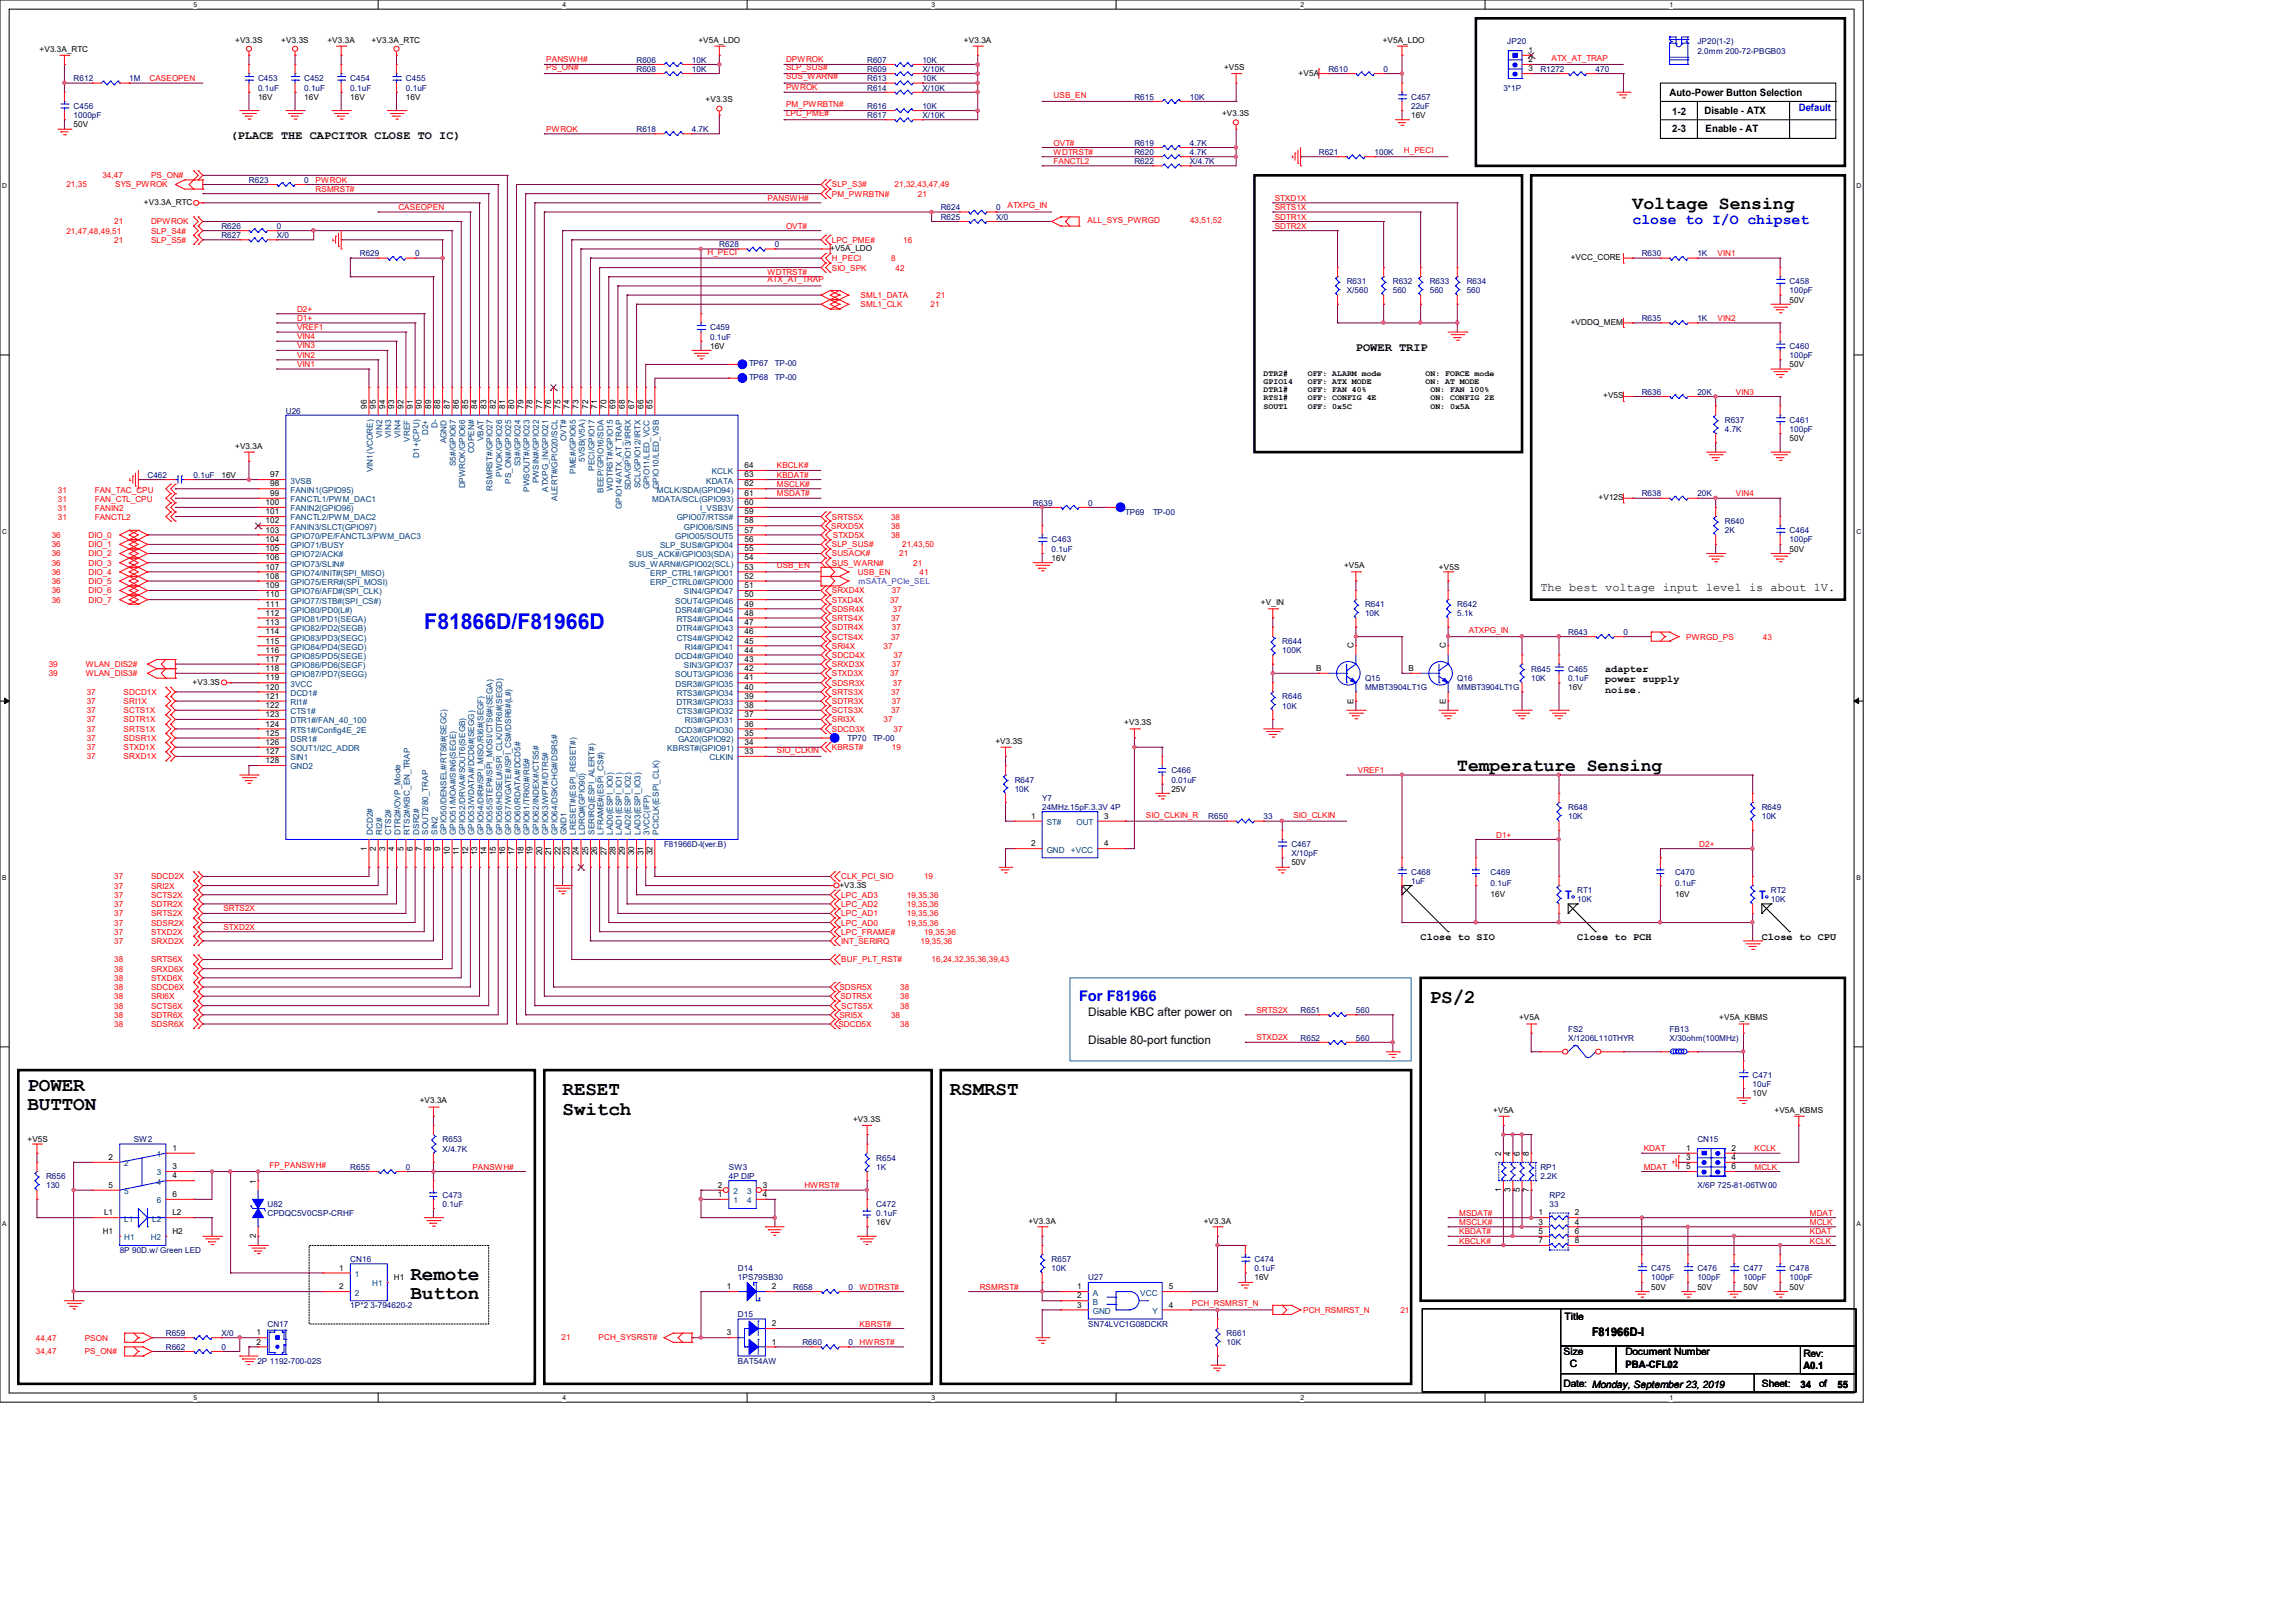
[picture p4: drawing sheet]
<svg xmlns="http://www.w3.org/2000/svg" width="297mm" height="210mm" viewBox="0 0 297 210" stroke-linecap="round" stroke-linejoin="round" font-family="sans-serif">
<defs><g id="words">
<text font-size="2.8" fill="#00f" x="54.9" y="81.4">F81866D/F81966D</text>
<g font-size="2.5">
<text x="185" y="129.8">PS/2</text>
<text x="3.6" y="141.1">POWER</text>
<text x="3.6" y="143.6">BUTTON</text>
<text x="72.8" y="141.7">RESET</text>
<text x="122.9" y="141.7">RSMRST</text>
<text x="72.8" y="144.2">Switch</text>
<text x="53.1" y="165.6">Remote</text>
<text x="53.1" y="168.1">Button</text>
</g>
<g font-size="2.4">
<text x="211.3" y="27">Voltage Sensing</text>
<text x="188.6" y="99.8">Temperature Sensing</text>
</g>
<g font-size="1.9" fill="#00f">
<text x="211.3" y="29">close to I/O chipset</text>
<text x="139.7" y="129.5">For F81966</text>
</g>
<g font-size="1.5">
<text x="29.8" y="18">(PLACE THE CAPCITOR CLOSE TO IC)</text>
<text x="175.5" y="45.4">POWER TRIP</text>
<text x="199.4" y="76.4">The best voltage input level is about 1V.</text>
<text x="140.8" y="131.5">Disable KBC after power on</text>
<text x="140.8" y="135.1">Disable 80-port function</text>
<text x="206" y="172.8">F81966D-I</text>
</g>
<g font-size="1.5" fill="#00f">
<text x="202.6" y="116.3">T</text>
<text x="227.7" y="116.3">T</text>
</g>
<g font-size="1.3">
<text x="216.1" y="12.4">Auto-Power Button Selection</text>
<text x="216.4" y="17.1">2-3</text>
<text x="216.4" y="14.8">1-2</text>
<text x="220.6" y="14.7">Disable - ATX</text>
<text x="220.7" y="17.1">Enable - AT</text>
<text x="207.7" y="87">adapter</text>
<text x="207.7" y="88.3">power supply</text>
<text x="207.7" y="89.6">noise.</text>
<text x="183.9" y="121.6">Close to SIO</text>
<text x="204.1" y="121.6">Close to PCH</text>
<text x="228" y="121.6">Close to CPU</text>
<text x="202.5" y="170.8">Title</text>
<text x="202.4" y="179.5">Date: Monday, September 23, 2019</text>
<text x="202.4" y="175.3">Size</text>
<text x="203.2" y="176.9">C</text>
<text x="210.4" y="175.3">Document Number</text>
<text x="210.4" y="177">PBA-CFL02</text>
<text x="228" y="179.5">Sheet:</text>
<text x="233" y="179.6">34</text>
<text x="233.4" y="175.6">Rev:</text>
<text x="233.4" y="177.1">A0.1</text>
<text x="235.4" y="179.5">of</text>
<text x="237.8" y="179.6">55</text>
</g>
<text font-size="1.3" fill="#00f" x="232.8" y="14.4">Default</text>
<g font-size="1.1">
<text x="30.4" y="5.5">+V3.3S</text>
<text x="36.4" y="5.5">+V3.3S</text>
<text x="42.4" y="5.5">+V3.3A</text>
<text x="48.1" y="5.5">+V3.3A_RTC</text>
<text x="90.4" y="5.5">+V5A_LDO</text>
<text x="124.8" y="5.5">+V3.3A</text>
<text x="178.9" y="5.5">+V5A_LDO</text>
<text x="5.1" y="6.7">+V3.3A_RTC</text>
<text x="158.4" y="9.1">+V5S</text>
<text x="168.1" y="9.8">+V5A</text>
<text x="197.8" y="6.9">1</text>
<text x="197.8" y="8">2</text>
<text x="197.8" y="9.2">3</text>
<text x="9.5" y="16.5">50V</text>
<text x="33.4" y="12.9">16V</text>
<text x="39.4" y="12.9">16V</text>
<text x="45.3" y="12.9">16V</text>
<text x="52.5" y="12.9">16V</text>
<text x="91.3" y="13.3">+V3.3S</text>
<text x="158.2" y="15.1">+V3.3S</text>
<text x="182.6" y="15.3">16V</text>
<text x="18.6" y="26.5">+V3.3A_RTC</text>
<text x="107.4" y="32.5">+V5A_LDO</text>
<text x="203.3" y="33.7">+VCC_CORE</text>
<text x="231.6" y="39.2">50V</text>
<text x="91.9" y="45.1">16V</text>
<text x="203.3" y="42">+VDDQ_MEM</text>
<text x="231.6" y="47.5">50V</text>
<text x="47.5" y="52.9" transform="rotate(-90 47.5 52.9)">96</text>
<text x="48.6" y="52.9" transform="rotate(-90 48.6 52.9)">95</text>
<text x="49.8" y="52.9" transform="rotate(-90 49.8 52.9)">94</text>
<text x="51" y="52.9" transform="rotate(-90 51 52.9)">93</text>
<text x="52.2" y="52.9" transform="rotate(-90 52.2 52.9)">92</text>
<text x="53.4" y="52.9" transform="rotate(-90 53.4 52.9)">91</text>
<text x="54.6" y="52.9" transform="rotate(-90 54.6 52.9)">90</text>
<text x="55.8" y="52.9" transform="rotate(-90 55.8 52.9)">89</text>
<text x="57" y="52.9" transform="rotate(-90 57 52.9)">88</text>
<text x="58.2" y="52.9" transform="rotate(-90 58.2 52.9)">87</text>
<text x="59.4" y="52.9" transform="rotate(-90 59.4 52.9)">86</text>
<text x="60.6" y="52.9" transform="rotate(-90 60.6 52.9)">85</text>
<text x="61.8" y="52.9" transform="rotate(-90 61.8 52.9)">84</text>
<text x="62.9" y="52.9" transform="rotate(-90 62.9 52.9)">83</text>
<text x="64.2" y="52.9" transform="rotate(-90 64.2 52.9)">82</text>
<text x="65.4" y="52.9" transform="rotate(-90 65.4 52.9)">81</text>
<text x="66.5" y="52.9" transform="rotate(-90 66.5 52.9)">80</text>
<text x="67.7" y="52.9" transform="rotate(-90 67.7 52.9)">79</text>
<text x="68.9" y="52.9" transform="rotate(-90 68.9 52.9)">78</text>
<text x="70.1" y="52.9" transform="rotate(-90 70.1 52.9)">77</text>
<text x="71.3" y="52.9" transform="rotate(-90 71.3 52.9)">76</text>
<text x="72.5" y="52.9" transform="rotate(-90 72.5 52.9)">75</text>
<text x="73.7" y="52.9" transform="rotate(-90 73.7 52.9)">74</text>
<text x="74.9" y="52.9" transform="rotate(-90 74.9 52.9)">73</text>
<text x="76.1" y="52.9" transform="rotate(-90 76.1 52.9)">72</text>
<text x="77.3" y="52.9" transform="rotate(-90 77.3 52.9)">71</text>
<text x="78.5" y="52.9" transform="rotate(-90 78.5 52.9)">70</text>
<text x="79.7" y="52.9" transform="rotate(-90 79.7 52.9)">69</text>
<text x="80.9" y="52.9" transform="rotate(-90 80.9 52.9)">68</text>
<text x="82.1" y="52.9" transform="rotate(-90 82.1 52.9)">67</text>
<text x="83.3" y="52.9" transform="rotate(-90 83.3 52.9)">66</text>
<text x="84.5" y="52.9" transform="rotate(-90 84.5 52.9)">65</text>
<text x="163.5" y="48.6">DTR2#</text>
<text x="163.5" y="49.7">GPIO14</text>
<text x="163.5" y="50.8">DTR1#</text>
<text x="163.5" y="51.8">RTS1#</text>
<text x="163.5" y="52.9">SOUT1</text>
<text x="169.2" y="48.6">OFF: ALARM mode</text>
<text x="169.2" y="49.7">OFF: ATX MODE</text>
<text x="169.2" y="50.8">OFF: FAN 40%</text>
<text x="169.2" y="51.8">OFF: CONFIG 4E</text>
<text x="169.2" y="52.9">OFF: 0x5C</text>
<text x="184.5" y="48.6">ON: FORCE mode</text>
<text x="184.5" y="49.7">ON: AT MODE</text>
<text x="185.1" y="50.8">ON: FAN 100%</text>
<text x="185.1" y="51.8">ON: CONFIG 2E</text>
<text x="185.1" y="52.9">ON: 0x5A</text>
<text x="207.5" y="51.6">+V5S</text>
<text x="30.4" y="58">+V3.3A</text>
<text x="231.6" y="57.1">50V</text>
<text x="28.7" y="61.8">16V</text>
<text x="34.4" y="65.4">100</text>
<text x="35" y="61.8">97</text>
<text x="35" y="62.9">98</text>
<text x="35" y="64.2">99</text>
<text x="96.3" y="65.4">60</text>
<text x="96.3" y="64.2">61</text>
<text x="96.3" y="62.9">62</text>
<text x="96.3" y="61.8">63</text>
<text x="96.3" y="60.6">64</text>
<text x="206.9" y="64.7">+V12S</text>
<text x="34.4" y="66.5">101</text>
<text x="34.4" y="67.7">102</text>
<text x="34.4" y="68.9">103</text>
<text x="34.4" y="70.1">104</text>
<text x="34.4" y="71.3">105</text>
<text x="96.3" y="71.3">55</text>
<text x="96.3" y="70.1">56</text>
<text x="96.3" y="68.9">57</text>
<text x="96.3" y="67.7">58</text>
<text x="96.3" y="66.5">59</text>
<text x="231.6" y="71.4">50V</text>
<text x="34.4" y="72.5">106</text>
<text x="34.4" y="73.7">107</text>
<text x="34.4" y="74.9">108</text>
<text x="34.4" y="76.1">109</text>
<text x="34.4" y="77.3">110</text>
<text x="96.3" y="77.3">50</text>
<text x="96.3" y="76.1">51</text>
<text x="96.3" y="74.9">52</text>
<text x="96.3" y="73.7">53</text>
<text x="96.3" y="72.5">54</text>
<text x="136.1" y="72.6">16V</text>
<text x="173.9" y="73.5">+V5A</text>
<text x="186.2" y="73.8">+V5S</text>
<text x="34.4" y="78.5">111</text>
<text x="34.4" y="79.7">112</text>
<text x="34.4" y="80.9">113</text>
<text x="34.4" y="82.1">114</text>
<text x="34.4" y="83.3">115</text>
<text x="96.3" y="83.3">45</text>
<text x="96.3" y="82.1">46</text>
<text x="96.3" y="80.9">47</text>
<text x="96.3" y="79.7">48</text>
<text x="96.3" y="78.5">49</text>
<text x="163.2" y="78.3">+V_IN</text>
<text x="175.2" y="83.9" transform="rotate(-90 175.2 83.9)">C</text>
<text x="187.1" y="83.9" transform="rotate(-90 187.1 83.9)">C</text>
<text x="24.9" y="88.6">+V3.3S</text>
<text x="34.4" y="84.5">116</text>
<text x="34.4" y="85.6">117</text>
<text x="34.4" y="86.8">118</text>
<text x="34.4" y="88.1">119</text>
<text x="34.4" y="89.2">120</text>
<text x="96.3" y="89.2">40</text>
<text x="96.3" y="88.1">41</text>
<text x="96.3" y="86.8">42</text>
<text x="96.3" y="85.6">43</text>
<text x="96.3" y="84.5">44</text>
<text x="170.3" y="86.8">B</text>
<text x="182.3" y="86.8">B</text>
<text x="202.9" y="89.3">16V</text>
<text x="34.4" y="90.4">121</text>
<text x="34.4" y="91.6">122</text>
<text x="34.4" y="92.8">123</text>
<text x="34.4" y="94">124</text>
<text x="34.4" y="95.2">125</text>
<text x="96.3" y="95.2">35</text>
<text x="96.3" y="94">36</text>
<text x="96.3" y="92.8">37</text>
<text x="96.3" y="91.6">38</text>
<text x="96.3" y="90.4">39</text>
<text x="145.5" y="93.9">+V3.3S</text>
<text x="175.2" y="91.1" transform="rotate(-90 175.2 91.1)">E</text>
<text x="187.1" y="91.1" transform="rotate(-90 187.1 91.1)">E</text>
<text x="34.4" y="96.4">126</text>
<text x="34.4" y="97.6">127</text>
<text x="34.4" y="98.8">128</text>
<text x="96.3" y="97.6">33</text>
<text x="96.3" y="96.4">34</text>
<text x="128.8" y="96.2">+V3.3S</text>
<text x="133.4" y="106">1</text>
<text x="142.9" y="106">3</text>
<text x="151.6" y="102.4">25V</text>
<text x="47.5" y="110.1" transform="rotate(-90 47.5 110.1)">1</text>
<text x="48.6" y="110.1" transform="rotate(-90 48.6 110.1)">2</text>
<text x="49.8" y="110.1" transform="rotate(-90 49.8 110.1)">3</text>
<text x="51" y="110.1" transform="rotate(-90 51 110.1)">4</text>
<text x="52.2" y="110.1" transform="rotate(-90 52.2 110.1)">5</text>
<text x="53.4" y="110.1" transform="rotate(-90 53.4 110.1)">6</text>
<text x="54.6" y="110.1" transform="rotate(-90 54.6 110.1)">7</text>
<text x="55.8" y="110.1" transform="rotate(-90 55.8 110.1)">8</text>
<text x="57" y="110.1" transform="rotate(-90 57 110.1)">9</text>
<text x="58.2" y="110.7" transform="rotate(-90 58.2 110.7)">10</text>
<text x="59.4" y="110.7" transform="rotate(-90 59.4 110.7)">11</text>
<text x="60.6" y="110.7" transform="rotate(-90 60.6 110.7)">12</text>
<text x="61.8" y="110.7" transform="rotate(-90 61.8 110.7)">13</text>
<text x="62.9" y="110.7" transform="rotate(-90 62.9 110.7)">14</text>
<text x="64.2" y="110.7" transform="rotate(-90 64.2 110.7)">15</text>
<text x="65.4" y="110.7" transform="rotate(-90 65.4 110.7)">16</text>
<text x="66.5" y="110.7" transform="rotate(-90 66.5 110.7)">17</text>
<text x="67.7" y="110.7" transform="rotate(-90 67.7 110.7)">18</text>
<text x="68.9" y="110.7" transform="rotate(-90 68.9 110.7)">19</text>
<text x="70.1" y="110.7" transform="rotate(-90 70.1 110.7)">20</text>
<text x="71.3" y="110.7" transform="rotate(-90 71.3 110.7)">21</text>
<text x="72.5" y="110.7" transform="rotate(-90 72.5 110.7)">22</text>
<text x="73.7" y="110.7" transform="rotate(-90 73.7 110.7)">23</text>
<text x="74.9" y="110.7" transform="rotate(-90 74.9 110.7)">24</text>
<text x="76.1" y="110.7" transform="rotate(-90 76.1 110.7)">25</text>
<text x="77.3" y="110.7" transform="rotate(-90 77.3 110.7)">26</text>
<text x="78.5" y="110.7" transform="rotate(-90 78.5 110.7)">27</text>
<text x="79.7" y="110.7" transform="rotate(-90 79.7 110.7)">28</text>
<text x="80.9" y="110.7" transform="rotate(-90 80.9 110.7)">29</text>
<text x="82.1" y="110.7" transform="rotate(-90 82.1 110.7)">30</text>
<text x="83.3" y="110.7" transform="rotate(-90 83.3 110.7)">31</text>
<text x="84.5" y="110.7" transform="rotate(-90 84.5 110.7)">32</text>
<text x="133.4" y="109.5">2</text>
<text x="142.9" y="109.5">4</text>
<text x="167.1" y="112">50V</text>
<text x="108.6" y="114.8">+V3.3S</text>
<text x="192.9" y="116">16V</text>
<text x="216.8" y="116">16V</text>
<text x="196.6" y="132">+V5A</text>
<text x="222.5" y="132">+V5A_KBMS</text>
<text x="54.3" y="142.8">+V3.3A</text>
<text x="193.2" y="144">+V5A</text>
<text x="226.8" y="141.8">10V</text>
<text x="229.7" y="144">+V5A_KBMS</text>
<text x="3.6" y="147.8">+V5S</text>
<text x="22.3" y="148.9">1</text>
<text x="110.4" y="145.2">+V3.3S</text>
<text x="194.3" y="149.6" transform="rotate(-90 194.3 149.6)">2</text>
<text x="195.5" y="149.6" transform="rotate(-90 195.5 149.6)">4</text>
<text x="196.7" y="149.6" transform="rotate(-90 196.7 149.6)">6</text>
<text x="197.9" y="149.6" transform="rotate(-90 197.9 149.6)">8</text>
<text x="218.2" y="148.9">1</text>
<text x="224.1" y="148.9">2</text>
<text x="14.1" y="150.1">2</text>
<text x="14.1" y="153.7">5</text>
<text x="22.3" y="151.3">3</text>
<text x="22.3" y="152.5">4</text>
<text x="22.3" y="154.9">6</text>
<text x="33.1" y="153.2" transform="rotate(-90 33.1 153.2)">1</text>
<text x="92.9" y="153.7">2</text>
<text x="92.9" y="154.9">1</text>
<text x="98.7" y="153.7">3</text>
<text x="98.7" y="154.9">4</text>
<text x="194.3" y="154.2" transform="rotate(-90 194.3 154.2)">1</text>
<text x="195.5" y="154.2" transform="rotate(-90 195.5 154.2)">3</text>
<text x="196.7" y="154.2" transform="rotate(-90 196.7 154.2)">5</text>
<text x="197.9" y="154.2" transform="rotate(-90 197.9 154.2)">7</text>
<text x="218.2" y="150.1">3</text>
<text x="218.2" y="151.3">5</text>
<text x="224.1" y="150.1">4</text>
<text x="224.1" y="151.3">6</text>
<text x="13.3" y="159.7">H1</text>
<text x="13.5" y="157.3">L1</text>
<text x="22.3" y="157.3">L2</text>
<text x="22.3" y="159.7">H2</text>
<text x="33.1" y="160.2" transform="rotate(-90 33.1 160.2)">2</text>
<text x="113.4" y="158.5">16V</text>
<text x="133.1" y="158.3">+V3.3A</text>
<text x="155.8" y="158.3">+V3.3A</text>
<text x="199.1" y="157.3">1</text>
<text x="199.1" y="158.5">3</text>
<text x="199.1" y="159.7">5</text>
<text x="199.1" y="160.9">7</text>
<text x="203.8" y="157.3">2</text>
<text x="203.8" y="158.5">4</text>
<text x="203.8" y="159.7">6</text>
<text x="203.8" y="160.9">8</text>
<text x="43.9" y="164.4">1</text>
<text x="43.9" y="166.8">2</text>
<text x="51" y="165.6">H1</text>
<text x="94.1" y="166.8">1</text>
<text x="99.9" y="166.8">2</text>
<text x="139.4" y="166.8">1</text>
<text x="151.3" y="166.8">5</text>
<text x="162.3" y="165.7">16V</text>
<text x="213.7" y="166.9">50V</text>
<text x="219.7" y="166.9">50V</text>
<text x="225.6" y="166.9">50V</text>
<text x="231.6" y="166.9">50V</text>
<text x="33.2" y="172.8">1</text>
<text x="33.2" y="174">2</text>
<text x="94.1" y="172.8">3</text>
<text x="99.9" y="174">1</text>
<text x="99.9" y="171.6">2</text>
<text x="139.4" y="168">2</text>
<text x="139.4" y="169.2">3</text>
<text x="151.3" y="169.2">4</text>
</g>
<g font-size="1.1" fill="#000080">
<text x="195.1" y="5.8">JP20</text>
<text x="219.7" y="5.8">JP20(1-2)</text>
<text x="9.5" y="10.5">R612</text>
<text x="16.7" y="10.5">1M</text>
<text x="33.4" y="10.5">C453</text>
<text x="33.4" y="11.7">0.1uF</text>
<text x="39.4" y="10.5">C452</text>
<text x="39.4" y="11.7">0.1uF</text>
<text x="45.3" y="10.5">C454</text>
<text x="45.3" y="11.7">0.1uF</text>
<text x="52.5" y="10.5">C455</text>
<text x="52.5" y="11.7">0.1uF</text>
<text x="82.4" y="9.3">R608</text>
<text x="82.4" y="8.1">R606</text>
<text x="89.5" y="9.3">10K</text>
<text x="89.5" y="8.1">10K</text>
<text x="112.2" y="10.5">R613</text>
<text x="112.2" y="9.3">R609</text>
<text x="112.2" y="11.7">R614</text>
<text x="112.2" y="8.1">R607</text>
<text x="119.4" y="10.5">10K</text>
<text x="119.4" y="9.3">X/10K</text>
<text x="119.4" y="11.7">X/10K</text>
<text x="119.4" y="8.1">10K</text>
<text x="171.9" y="9.3">R610</text>
<text x="179.1" y="9.3">0</text>
<text x="194.6" y="11.7">3*1P</text>
<text x="199.3" y="9.3">R1272</text>
<text x="206.5" y="9.3">470</text>
<text x="219.7" y="6.9">2.0mm 200-72-PBGB03</text>
<text x="9.5" y="14.1">C456</text>
<text x="9.5" y="15.3">1000pF</text>
<text x="82.4" y="17.1">R618</text>
<text x="89.5" y="17.1">4.7K</text>
<text x="112.2" y="15.3">R617</text>
<text x="112.2" y="14.1">R616</text>
<text x="119.4" y="15.3">X/10K</text>
<text x="119.4" y="14.1">10K</text>
<text x="146.8" y="12.9">R615</text>
<text x="154" y="12.9">10K</text>
<text x="182.6" y="12.9">C457</text>
<text x="182.6" y="14.1">22uF</text>
<text x="32.2" y="23.7">R623</text>
<text x="39.4" y="23.7">0</text>
<text x="146.8" y="21.3">R622</text>
<text x="146.8" y="20.1">R620</text>
<text x="146.8" y="18.9">R619</text>
<text x="154" y="21.3">X/4.7K</text>
<text x="154" y="20.1">4.7K</text>
<text x="154" y="18.9">4.7K</text>
<text x="170.7" y="20.1">R621</text>
<text x="177.9" y="20.1">100K</text>
<text x="28.7" y="29.6">R626</text>
<text x="35.8" y="29.6">0</text>
<text x="121.7" y="28.4">R625</text>
<text x="121.7" y="27.2">R624</text>
<text x="128.9" y="28.4">X/0</text>
<text x="128.9" y="27.2">0</text>
<text x="28.7" y="30.8">R627</text>
<text x="35.8" y="30.8">X/0</text>
<text x="46.6" y="33.2">R629</text>
<text x="53.7" y="33.2">0</text>
<text x="93.1" y="32">R628</text>
<text x="100.3" y="32">0</text>
<text x="212.5" y="33.2">R630</text>
<text x="219.7" y="33.2">1K</text>
<text x="174.3" y="36.8">R631</text>
<text x="174.3" y="38">X/560</text>
<text x="180.3" y="36.8">R632</text>
<text x="180.3" y="38">560</text>
<text x="185" y="36.8">R633</text>
<text x="185" y="38">560</text>
<text x="189.8" y="36.8">R634</text>
<text x="189.8" y="38">560</text>
<text x="212.5" y="41.6">R635</text>
<text x="219.7" y="41.6">1K</text>
<text x="231.6" y="36.8">C458</text>
<text x="231.6" y="38">100pF</text>
<text x="91.9" y="42.8">C459</text>
<text x="91.9" y="43.9">0.1uF</text>
<text x="96.9" y="47.4">TP67</text>
<text x="100.3" y="47.4">TP-00</text>
<text x="231.6" y="45.1">C460</text>
<text x="231.6" y="46.3">100pF</text>
<text x="37" y="53.5">U26</text>
<text x="96.9" y="49.2">TP68</text>
<text x="100.3" y="49.2">TP-00</text>
<text x="212.5" y="51.1">R636</text>
<text x="219.7" y="51.1">20K</text>
<text x="223.2" y="54.7">R637</text>
<text x="223.2" y="55.9">4.7K</text>
<text x="231.6" y="54.7">C461</text>
<text x="231.6" y="55.9">100pF</text>
<text x="19.1" y="61.8">C462</text>
<text x="25.1" y="61.8">0.1uF</text>
<text x="133.7" y="65.4">R639</text>
<text x="140.8" y="65.4">0</text>
<text x="212.5" y="64.2">R638</text>
<text x="219.7" y="64.2">20K</text>
<text x="136.1" y="70.2">C463</text>
<text x="136.1" y="71.4">0.1uF</text>
<text x="145.6" y="66.6">TP69</text>
<text x="149.2" y="66.6">TP-00</text>
<text x="223.2" y="67.8">R640</text>
<text x="223.2" y="69">2K</text>
<text x="231.6" y="69">C464</text>
<text x="231.6" y="70.2">100pF</text>
<text x="165.9" y="83.4">R644</text>
<text x="176.7" y="78.6">R641</text>
<text x="176.7" y="79.8">10K</text>
<text x="188.6" y="78.6">R642</text>
<text x="188.6" y="79.8">5.1k</text>
<text x="202.9" y="82.1">R643</text>
<text x="210.1" y="82.1">0</text>
<text x="165.9" y="84.5">100K</text>
<text x="176.7" y="88.1">Q15</text>
<text x="176.7" y="89.3">MMBT3904LT1G</text>
<text x="188.6" y="88.1">Q16</text>
<text x="188.6" y="89.3">MMBT3904LT1G</text>
<text x="198.2" y="86.9">R645</text>
<text x="198.2" y="88.1">10K</text>
<text x="202.9" y="86.9">C465</text>
<text x="202.9" y="88.1">0.1uF</text>
<text x="109.7" y="95.9">TP70</text>
<text x="112.9" y="95.9">TP-00</text>
<text x="165.9" y="90.5">R646</text>
<text x="165.9" y="91.7">10K</text>
<text x="131.3" y="101.3">R647</text>
<text x="151.6" y="100">C466</text>
<text x="151.6" y="101.3">0.01uF</text>
<text x="131.3" y="102.4">10K</text>
<text x="134.9" y="103.6">Y7</text>
<text x="134.9" y="104.8">24MHz.15pF.3.3V 4P</text>
<text x="156.4" y="106">R650</text>
<text x="163.5" y="106">33</text>
<text x="202.9" y="104.8">R648</text>
<text x="202.9" y="106">10K</text>
<text x="228" y="104.8">R649</text>
<text x="228" y="106">10K</text>
<text x="85.9" y="109.6">F81966D-I(ver.B)</text>
<text x="167.1" y="109.6">C467</text>
<text x="167.1" y="110.8">X/10pF</text>
<text x="182.6" y="113.2">C468</text>
<text x="192.9" y="113.2">C469</text>
<text x="216.8" y="113.2">C470</text>
<text x="182.6" y="114.4">1uF</text>
<text x="192.9" y="114.6">0.1uF</text>
<text x="204.1" y="115.6">RT1</text>
<text x="204.1" y="116.8">10K</text>
<text x="216.8" y="114.6">0.1uF</text>
<text x="229.2" y="115.6">RT2</text>
<text x="229.2" y="116.8">10K</text>
<text x="168.3" y="131.1">R651</text>
<text x="175.5" y="131.1">560</text>
<text x="168.3" y="134.7">R652</text>
<text x="175.5" y="134.7">560</text>
<text x="202.9" y="133.5">FS2</text>
<text x="202.9" y="134.7">X/1206L110THYR</text>
<text x="216.1" y="133.5">FB13</text>
<text x="216.1" y="134.7">X/30ohm(100MHz)</text>
<text x="226.8" y="139.4">C471</text>
<text x="226.8" y="140.6">10uF</text>
<text x="17.3" y="147.8">SW2</text>
<text x="57.3" y="147.8">R653</text>
<text x="57.3" y="149">X/4.7K</text>
<text x="219.7" y="147.8">CN15</text>
<text x="6" y="152.6">R656</text>
<text x="6" y="153.8">130</text>
<text x="45.3" y="151.4">R655</text>
<text x="52.5" y="151.4">0</text>
<text x="57.3" y="155">C473</text>
<text x="94.3" y="151.4">SW3</text>
<text x="94.3" y="152.6">4P DIP</text>
<text x="113.4" y="150.2">R654</text>
<text x="113.4" y="151.4">1K</text>
<text x="199.3" y="151.4">RP1</text>
<text x="199.3" y="152.6">2.2K</text>
<text x="200.5" y="155">RP2</text>
<text x="219.7" y="153.8">X/6P 725-81-06TW00</text>
<text x="34.6" y="156.2">U82</text>
<text x="34.6" y="157.4">CPDQC5V0CSP-CRHF</text>
<text x="57.3" y="156.2">0.1uF</text>
<text x="113.4" y="156.2">C472</text>
<text x="113.4" y="157.4">0.1uF</text>
<text x="200.5" y="156.2">33</text>
<text x="15.5" y="162.1">8P 90D.w/ Green LED</text>
<text x="45.3" y="163.3">CN16</text>
<text x="95.5" y="164.5">D14</text>
<text x="95.5" y="165.7">1PS79SB30</text>
<text x="102.7" y="166.9">R658</text>
<text x="109.8" y="166.9">0</text>
<text x="136.1" y="163.3">R657</text>
<text x="136.1" y="164.5">10K</text>
<text x="140.8" y="165.7">U27</text>
<text x="162.3" y="163.3">C474</text>
<text x="162.3" y="164.5">0.1uF</text>
<text x="213.7" y="164.5">C475</text>
<text x="213.7" y="165.7">100pF</text>
<text x="219.7" y="164.5">C476</text>
<text x="219.7" y="165.7">100pF</text>
<text x="225.6" y="164.5">C477</text>
<text x="225.6" y="165.7">100pF</text>
<text x="231.6" y="164.5">C478</text>
<text x="231.6" y="165.7">100pF</text>
<text x="21.5" y="172.9">R659</text>
<text x="28.7" y="172.9">X/0</text>
<text x="34.6" y="171.7">CN17</text>
<text x="45.3" y="169.3">1P*2 3-794620-2</text>
<text x="95.5" y="170.5">D15</text>
<text x="140.8" y="171.7">SN74LVC1G08DCKR</text>
<text x="158.7" y="172.9">R661</text>
<text x="21.5" y="174.7">R662</text>
<text x="28.7" y="174.7">0</text>
<text x="33.3" y="176.4">2P 1192-700-02S</text>
<text x="95.5" y="176.4">BAT54AW</text>
<text x="103.8" y="174.1">R660</text>
<text x="109.8" y="174.1">0</text>
<text x="158.7" y="174.1">10K</text>
</g>
<g font-size="1.1" fill="#f00">
<text x="19.3" y="10.5">CASEOPEN</text>
<text x="70.7" y="9.1">PS_ON#</text>
<text x="70.7" y="8.1">PANSWH#</text>
<text x="101.7" y="9.1">SLP_SUS#</text>
<text x="101.7" y="10.3">SUS_WARN#</text>
<text x="101.7" y="11.7">PWROK</text>
<text x="101.7" y="8.1">DPWROK</text>
<text x="200.8" y="7.9">ATX_AT_TRAP</text>
<text x="70.7" y="17.1">PWROK</text>
<text x="101.7" y="13.8">PM_PWRBTN#</text>
<text x="101.7" y="15">LPC_PME#</text>
<text x="136.4" y="12.7">USB_EN</text>
<text x="13.3" y="23.1">34,47</text>
<text x="19.6" y="23.1">PS_ON#</text>
<text x="40.9" y="23.6">PWROK</text>
<text x="136.4" y="18.8">OVT#</text>
<text x="136.4" y="20">WDTRST#</text>
<text x="136.4" y="21.2">FANCTL2</text>
<text x="181.7" y="19.8">H_PECI</text>
<text x="8.6" y="24.3">21,35</text>
<text x="14.8" y="29">21</text>
<text x="14.9" y="24.3">SYS_PWROK</text>
<text x="19.6" y="29">DPWROK</text>
<text x="40.9" y="24.8">RSMRST#</text>
<text x="51.6" y="27.2">CASEOPEN</text>
<text x="99.3" y="26">PANSWH#</text>
<text x="101.7" y="29.6">OVT#</text>
<text x="107.7" y="25.4">PM_PWRBTN#</text>
<text x="107.7" y="24.3">SLP_S3#</text>
<text x="115.8" y="24.3">21,32,43,47,49</text>
<text x="118.8" y="25.4">21</text>
<text x="130.4" y="27">ATXPG_IN</text>
<text x="140.8" y="28.9">ALL_SYS_PWRGD</text>
<text x="154" y="28.9">43,51,52</text>
<text x="165" y="27.2">SRTS1X</text>
<text x="165" y="26">STXD1X</text>
<text x="165" y="28.4">SDTR1X</text>
<text x="165" y="29.6">SDTR2X</text>
<text x="8.6" y="30.2">21,47,48,49,51</text>
<text x="14.8" y="31.4">21</text>
<text x="19.6" y="30.2">SLP_S4#</text>
<text x="19.6" y="31.4">SLP_S5#</text>
<text x="91.6" y="32.9">H_PECI</text>
<text x="99.3" y="35.6">WDTRST#</text>
<text x="107.7" y="33.8">H_PECI</text>
<text x="107.7" y="31.4">LPC_PME#</text>
<text x="107.7" y="35">SIO_SPK</text>
<text x="115.3" y="33.8">8</text>
<text x="115.9" y="35">42</text>
<text x="116.9" y="31.4">16</text>
<text x="222.3" y="33.1">VIN1</text>
<text x="38.4" y="41.5">D1+</text>
<text x="38.4" y="40.3">D2+</text>
<text x="99.3" y="36.5">ATX_AT_TRAP</text>
<text x="111.4" y="38.6">SML1_DATA</text>
<text x="111.4" y="39.8">SML1_CLK</text>
<text x="120.4" y="39.8">21</text>
<text x="121.2" y="38.6">21</text>
<text x="222.3" y="41.5">VIN2</text>
<text x="38.4" y="46.3">VIN2</text>
<text x="38.4" y="47.5">VIN1</text>
<text x="38.4" y="42.7">VREF1</text>
<text x="38.4" y="43.9">VIN4</text>
<text x="38.4" y="45.1">VIN3</text>
<text x="224.7" y="51.1">VIN3</text>
<text x="7.5" y="64.9">31</text>
<text x="7.5" y="63.8">31</text>
<text x="12.3" y="64.9">FAN_CTL_CPU</text>
<text x="12.3" y="63.8">FAN_TAC_CPU</text>
<text x="100.5" y="64.2">MSDAT#</text>
<text x="100.5" y="60.6">KBCLK#</text>
<text x="100.5" y="63">MSCLK#</text>
<text x="100.5" y="61.8">KBDAT#</text>
<text x="224.7" y="64.2">VIN4</text>
<text x="6.7" y="69.6">36</text>
<text x="6.7" y="70.8">36</text>
<text x="7.5" y="67.4">31</text>
<text x="7.5" y="66.2">31</text>
<text x="11.5" y="69.6">DIO_0</text>
<text x="11.5" y="70.8">DIO_1</text>
<text x="12.3" y="67.4">FANCTL2</text>
<text x="12.3" y="66.2">FANIN2</text>
<text x="107.6" y="68.4">SRXD5X</text>
<text x="107.7" y="70.8">SLP_SUS#</text>
<text x="107.7" y="67.2">SRTS5X</text>
<text x="107.8" y="69.6">STXD5X</text>
<text x="115.3" y="68.4">38</text>
<text x="115.3" y="67.2">38</text>
<text x="115.3" y="69.6">38</text>
<text x="116.8" y="70.8">21,43,50</text>
<text x="6.7" y="72">36</text>
<text x="6.7" y="73.2">36</text>
<text x="6.7" y="74.4">36</text>
<text x="6.7" y="75.6">36</text>
<text x="6.7" y="76.8">36</text>
<text x="6.7" y="78">36</text>
<text x="11.5" y="72">DIO_2</text>
<text x="11.5" y="73.2">DIO_3</text>
<text x="11.5" y="74.4">DIO_4</text>
<text x="11.5" y="75.6">DIO_5</text>
<text x="11.5" y="76.8">DIO_6</text>
<text x="11.5" y="78">DIO_7</text>
<text x="100.5" y="73.5">USB_EN</text>
<text x="107.7" y="73.2">SUS_WARN#</text>
<text x="107.7" y="72">SUSACK#</text>
<text x="107.7" y="78">STXD4X</text>
<text x="107.7" y="76.8">SRXD4X</text>
<text x="111" y="74.4">USB_EN</text>
<text x="115.2" y="78">37</text>
<text x="115.4" y="76.8">37</text>
<text x="116.4" y="72">21</text>
<text x="118.2" y="73.2">21</text>
<text x="119" y="74.4">41</text>
<text x="107.7" y="79.2">SDSR4X</text>
<text x="107.7" y="83.9">SRI4X</text>
<text x="107.7" y="82.8">SCTS4X</text>
<text x="107.7" y="81.5">SDTR4X</text>
<text x="107.7" y="80.3">SRTS4X</text>
<text x="114.3" y="83.9">37</text>
<text x="115.3" y="82.8">37</text>
<text x="115.3" y="80.3">37</text>
<text x="115.4" y="81.5">37</text>
<text x="115.6" y="79.2">37</text>
<text x="190.1" y="81.9">ATXPG_IN</text>
<text x="218.2" y="82.8">PWRGD_PS</text>
<text x="228.1" y="82.8">43</text>
<text x="6.3" y="86.3">39</text>
<text x="6.3" y="87.5">39</text>
<text x="11.1" y="86.3">WLAN_DIS2#</text>
<text x="11.1" y="87.5">WLAN_DIS3#</text>
<text x="11.2" y="89.9">37</text>
<text x="16" y="89.9">SDCD1X</text>
<text x="107.7" y="88.7">SDSR3X</text>
<text x="107.7" y="87.5">STXD3X</text>
<text x="107.7" y="86.3">SRXD3X</text>
<text x="107.7" y="85.1">SDCD4X</text>
<text x="107.7" y="89.9">SRTS3X</text>
<text x="115.2" y="87.5">37</text>
<text x="115.3" y="89.9">37</text>
<text x="115.4" y="86.3">37</text>
<text x="115.6" y="88.7">37</text>
<text x="115.6" y="85.1">37</text>
<text x="11.2" y="92.3">37</text>
<text x="11.2" y="91.1">37</text>
<text x="11.2" y="95.9">37</text>
<text x="11.2" y="94.7">37</text>
<text x="11.2" y="93.5">37</text>
<text x="16" y="92.3">SCTS1X</text>
<text x="16" y="91.1">SRI1X</text>
<text x="16" y="95.9">SDSR1X</text>
<text x="16" y="94.7">SRTS1X</text>
<text x="16" y="93.5">SDTR1X</text>
<text x="107.7" y="93.5">SRI3X</text>
<text x="107.7" y="92.3">SCTS3X</text>
<text x="107.7" y="91.1">SDTR3X</text>
<text x="107.7" y="94.7">SDCD3X</text>
<text x="114.3" y="93.5">37</text>
<text x="115.3" y="92.3">37</text>
<text x="115.4" y="91.1">37</text>
<text x="115.6" y="94.7">37</text>
<text x="11.2" y="97.1">37</text>
<text x="11.2" y="98.3">37</text>
<text x="16" y="97.1">STXD1X</text>
<text x="16" y="98.3">SRXD1X</text>
<text x="100.5" y="97.4">SIO_CLKIN</text>
<text x="107.7" y="97.1">KBRST#</text>
<text x="115.4" y="97.1">19</text>
<text x="175.7" y="100">VREF1</text>
<text x="148.3" y="105.8">SIO_CLKIN_R</text>
<text x="167.4" y="105.8">SIO_CLKIN</text>
<text x="14.8" y="113.8">37</text>
<text x="19.6" y="113.8">SDCD2X</text>
<text x="108.9" y="113.8">CLK_PCI_SIO</text>
<text x="119.6" y="113.8">19</text>
<text x="193.6" y="108.4">D1+</text>
<text x="219.9" y="109.6">D2+</text>
<text x="14.8" y="115">37</text>
<text x="14.8" y="119.8">37</text>
<text x="14.8" y="118.6">37</text>
<text x="14.8" y="117.3">37</text>
<text x="14.8" y="116.2">37</text>
<text x="19.6" y="115">SRI2X</text>
<text x="19.6" y="119.8">SDSR2X</text>
<text x="19.6" y="118.6">SRTS2X</text>
<text x="19.6" y="117.3">SDTR2X</text>
<text x="19.6" y="116.2">SCTS2X</text>
<text x="28.9" y="117.9">SRTS2X</text>
<text x="108.9" y="119.8">LPC_AD0</text>
<text x="108.9" y="118.6">LPC_AD1</text>
<text x="108.9" y="117.3">LPC_AD2</text>
<text x="108.9" y="116.2">LPC_AD3</text>
<text x="117.4" y="119.8">19,35,36</text>
<text x="117.4" y="118.6">19,35,36</text>
<text x="117.4" y="117.3">19,35,36</text>
<text x="117.4" y="116.2">19,35,36</text>
<text x="14.8" y="122.1">37</text>
<text x="14.8" y="120.9">37</text>
<text x="14.8" y="124.5">38</text>
<text x="14.8" y="125.7">38</text>
<text x="19.6" y="122.1">SRXD2X</text>
<text x="19.6" y="120.9">STXD2X</text>
<text x="19.6" y="124.5">SRTS6X</text>
<text x="19.6" y="125.7">SRXD6X</text>
<text x="28.9" y="120.3">STXD2X</text>
<text x="108.9" y="122.1">INT_SERIRQ</text>
<text x="108.9" y="120.9">LPC_FRAME#</text>
<text x="108.9" y="124.5">BUF_PLT_RST#</text>
<text x="119.1" y="122.1">19,35,36</text>
<text x="119.6" y="120.9">19,35,36</text>
<text x="120.6" y="124.5">16,24,32,35,36,39,43</text>
<text x="14.8" y="126.9">38</text>
<text x="14.8" y="128.1">38</text>
<text x="14.8" y="129.3">38</text>
<text x="14.8" y="130.5">38</text>
<text x="14.8" y="131.7">38</text>
<text x="19.6" y="126.9">STXD6X</text>
<text x="19.6" y="128.1">SDCD6X</text>
<text x="19.6" y="129.3">SRI6X</text>
<text x="19.6" y="130.5">SCTS6X</text>
<text x="19.6" y="131.7">SDTR6X</text>
<text x="108.6" y="131.7">SRI5X</text>
<text x="108.6" y="128.1">SDSR5X</text>
<text x="108.8" y="129.3">SDTR5X</text>
<text x="108.9" y="130.5">SCTS5X</text>
<text x="115.3" y="131.7">38</text>
<text x="116.5" y="128.1">38</text>
<text x="116.5" y="129.3">38</text>
<text x="116.5" y="130.5">38</text>
<text x="162.6" y="131.1">SRTS2X</text>
<text x="14.8" y="132.9">38</text>
<text x="19.6" y="132.9">SDSR6X</text>
<text x="108.5" y="132.9">SDCD5X</text>
<text x="116.5" y="132.9">38</text>
<text x="162.6" y="134.6">STXD2X</text>
<text x="212.7" y="149">KDAT</text>
<text x="227.1" y="149">KCLK</text>
<text x="34.9" y="151.1">FP_PANSWH#</text>
<text x="61.1" y="151.3">PANSWH#</text>
<text x="104.1" y="153.8">HWRST#</text>
<text x="212.7" y="151.3">MDAT</text>
<text x="227.1" y="151.3">MCLK</text>
<text x="188.8" y="157.3">MSDAT#</text>
<text x="188.8" y="158.5">MSCLK#</text>
<text x="188.8" y="159.7">KBDAT#</text>
<text x="188.8" y="160.9">KBCLK#</text>
<text x="234.2" y="158.5">MCLK</text>
<text x="234.2" y="160.9">KCLK</text>
<text x="234.2" y="157.3">MDAT</text>
<text x="234.2" y="159.7">KDAT</text>
<text x="111.3" y="166.9">WDTRST#</text>
<text x="126.8" y="166.9">RSMRST#</text>
<text x="4.7" y="173.5">44,47</text>
<text x="11" y="173.5">PSON</text>
<text x="72.7" y="173.4">21</text>
<text x="77.5" y="173.4">PCH_SYSRST#</text>
<text x="111.3" y="171.7">KBRST#</text>
<text x="154.3" y="169">PCH_RSMRST_N</text>
<text x="168.7" y="169.9">PCH_RSMRST_N</text>
<text x="181.2" y="169.9">21</text>
<text x="4.7" y="175.3">34,47</text>
<text x="11" y="175.3">PS_ON#</text>
<text x="111.3" y="174">HWRST#</text>
</g>
<g font-size="1.1" fill="#004080">
<text x="49.4" y="56.7" transform="rotate(-90 49.4 56.7)">VIN2</text>
<text x="50.6" y="56.7" transform="rotate(-90 50.6 56.7)">VIN3</text>
<text x="51.8" y="56.7" transform="rotate(-90 51.8 56.7)">VIN4</text>
<text x="53" y="57.1" transform="rotate(-90 53 57.1)">VREF</text>
<text x="54.2" y="59.2" transform="rotate(-90 54.2 59.2)">D1+(CPU)</text>
<text x="55.4" y="56.3" transform="rotate(-90 55.4 56.3)">D2+</text>
<text x="56.6" y="55.4" transform="rotate(-90 56.6 55.4)">D-</text>
<text x="57.8" y="57.4" transform="rotate(-90 57.8 57.4)">AGND</text>
<text x="61.4" y="58.7" transform="rotate(-90 61.4 58.7)">COPEN#</text>
<text x="62.6" y="57.1" transform="rotate(-90 62.6 57.1)">VBAT</text>
<text x="73.3" y="57.1" transform="rotate(-90 73.3 57.1)">OVT#</text>
<text x="75.7" y="59.8" transform="rotate(-90 75.7 59.8)">5VSB(V5A)</text>
<text x="37.6" y="62.6">3VSB</text>
<text x="37.6" y="63.8">FANIN1(GPIO95)</text>
<text x="37.6" y="65">FANCTL1/PWM_DAC1</text>
<text x="48.3" y="61.1" transform="rotate(-90 48.3 61.1)">VIN1(VCORE)</text>
<text x="59" y="60.3" transform="rotate(-90 59 60.3)">S5#/GPIO67</text>
<text x="60.2" y="63.2" transform="rotate(-90 60.2 63.2)">DPWROK/GPIO66</text>
<text x="63.8" y="63.5" transform="rotate(-90 63.8 63.5)">RSMRST#/GPIO27</text>
<text x="65" y="61.7" transform="rotate(-90 65 61.7)">PWOK/GPIO26</text>
<text x="66.2" y="62.6" transform="rotate(-90 66.2 62.6)">PS_ON#/GPIO25</text>
<text x="67.4" y="60.3" transform="rotate(-90 67.4 60.3)">S3#/GPIO24</text>
<text x="68.5" y="63.7" transform="rotate(-90 68.5 63.7)">PWSOUT#/GPIO23</text>
<text x="69.7" y="62.5" transform="rotate(-90 69.7 62.5)">PWSIN#/GPIO22</text>
<text x="71" y="63.7" transform="rotate(-90 71 63.7)">ATXPG_IN/GPIO21</text>
<text x="72.1" y="64.8" transform="rotate(-90 72.1 64.8)">ALERT#/GPIO20/SCL</text>
<text x="74.5" y="61.3" transform="rotate(-90 74.5 61.3)">PME#/GPIO65</text>
<text x="76.9" y="60.9" transform="rotate(-90 76.9 60.9)">PECI/GPIO17</text>
<text x="78.1" y="63.8" transform="rotate(-90 78.1 63.8)">BEEP/GPIO16/SDA</text>
<text x="79.3" y="63.5" transform="rotate(-90 79.3 63.5)">WDTRST#/GPIO15</text>
<text x="80.5" y="65.9" transform="rotate(-90 80.5 65.9)">GPIO14/ATX_AT_TRAP</text>
<text x="81.7" y="63.5" transform="rotate(-90 81.7 63.5)">SDA/GPIO13/IRRX</text>
<text x="82.9" y="63.2" transform="rotate(-90 82.9 63.2)">SCL/GPIO12/IRTX</text>
<text x="84.1" y="63.3" transform="rotate(-90 84.1 63.3)">GPIO11/LED_VCC</text>
<text x="84.4" y="65">MDATA/SCL(GPIO93)</text>
<text x="85" y="63.8">MCLK/SDA(GPIO94)</text>
<text x="85.3" y="63.2" transform="rotate(-90 85.3 63.2)">GPIO10/LED_VSB</text>
<text x="91.4" y="62.6">KDATA</text>
<text x="92.1" y="61.4">KCLK</text>
<text x="37.6" y="66.2">FANIN2(GPIO96)</text>
<text x="37.6" y="67.4">FANCTL2/PWM_DAC2</text>
<text x="37.6" y="68.5">FANIN3/SLCT(GPIO97)</text>
<text x="37.6" y="69.7">GPIO70/PE/FANCTL3/PWM_DAC3</text>
<text x="37.6" y="71">GPIO71/BUSY</text>
<text x="85.4" y="71">SLP_SUS#/GPIO04</text>
<text x="87.4" y="69.7">GPIO05/SOUT5</text>
<text x="87.6" y="67.4">GPIO07/RTS5#</text>
<text x="88.5" y="68.5">GPIO06/SIN5</text>
<text x="90.6" y="66.2">I_VSB3V</text>
<text x="37.6" y="72.1">GPIO72/ACK#</text>
<text x="37.6" y="73.3">GPIO73/SLIN#</text>
<text x="37.6" y="74.5">GPIO74/INIT#(SPI_MISO)</text>
<text x="37.6" y="75.7">GPIO75/ERR#(SPI_MOSI)</text>
<text x="37.6" y="76.9">GPIO76/AFD#(SPI_CLK)</text>
<text x="81.4" y="73.3">SUS_WARN#/GPIO02(SCL)</text>
<text x="82.4" y="72.1">SUS_ACK#/GPIO03(SDA)</text>
<text x="84.2" y="75.7">ERP_CTRL0#/GPIO00</text>
<text x="84.2" y="74.5">ERP_CTRL1#/GPIO01</text>
<text x="88.5" y="76.9">SIN4/GPIO47</text>
<text x="37.6" y="78.1">GPIO77/STB#(SPI_CS#)</text>
<text x="37.6" y="79.3">GPIO80/PD0(L#)</text>
<text x="37.6" y="80.5">GPIO81/PD1(SEGA)</text>
<text x="37.6" y="81.7">GPIO82/PD2(SEGB)</text>
<text x="37.6" y="82.9">GPIO83/PD3(SEGC)</text>
<text x="87.4" y="78.1">SOUT4/GPIO46</text>
<text x="87.4" y="79.3">DSR4#/GPIO45</text>
<text x="87.5" y="81.7">DTR4#/GPIO43</text>
<text x="87.6" y="82.9">CTS4#/GPIO42</text>
<text x="87.6" y="80.5">RTS4#/GPIO44</text>
<text x="37.6" y="84.1">GPIO84/PD4(SEGD)</text>
<text x="37.6" y="85.3">GPIO85/PD5(SEGE)</text>
<text x="37.6" y="86.4">GPIO86/PD6(SEGF)</text>
<text x="37.6" y="87.6">GPIO87/PD7(SEGG)</text>
<text x="37.6" y="88.9">3VCC</text>
<text x="87.4" y="87.6">SOUT3/GPIO36</text>
<text x="87.4" y="85.3">DCD4#/GPIO40</text>
<text x="87.4" y="88.9">DSR3#/GPIO35</text>
<text x="88.5" y="86.4">SIN3/GPIO37</text>
<text x="88.6" y="84.1">RI4#/GPIO41</text>
<text x="37.6" y="90">DCD1#</text>
<text x="37.6" y="91.2">RI1#</text>
<text x="37.6" y="92.4">CTS1#</text>
<text x="37.6" y="93.6">DTR1#/FAN_40_100</text>
<text x="37.6" y="94.8">RTS1#/Config4E_2E</text>
<text x="87.4" y="94.8">DCD3#/GPIO30</text>
<text x="87.5" y="91.2">DTR3#/GPIO33</text>
<text x="87.6" y="92.4">CTS3#/GPIO32</text>
<text x="87.6" y="90">RTS3#/GPIO34</text>
<text x="88.6" y="93.6">RI3#/GPIO31</text>
<text x="37.6" y="96">DSR1#</text>
<text x="37.6" y="97.2">SOUT1/I2C_ADDR</text>
<text x="37.6" y="98.4">SIN1</text>
<text x="37.6" y="99.6">GND2</text>
<text x="86.4" y="97.2">KBRST#(GPIO91)</text>
<text x="87.8" y="96">GA20(GPIO92)</text>
<text x="91.8" y="98.4">CLKIN</text>
<text x="135.5" y="106.8">ST#</text>
<text x="139.3" y="106.8">OUT</text>
<text x="48.3" y="108" transform="rotate(-90 48.3 108)">DCD2#</text>
<text x="49.4" y="108" transform="rotate(-90 49.4 108)">RI2#</text>
<text x="50.6" y="108" transform="rotate(-90 50.6 108)">CTS2#</text>
<text x="51.8" y="108" transform="rotate(-90 51.8 108)">DTR2#/OVP_Mode</text>
<text x="53" y="108" transform="rotate(-90 53 108)">RTS2#/KBC_EN_TRAP</text>
<text x="54.2" y="108" transform="rotate(-90 54.2 108)">DSR2#</text>
<text x="55.4" y="108" transform="rotate(-90 55.4 108)">SOUT2/80_TRAP</text>
<text x="56.6" y="108" transform="rotate(-90 56.6 108)">SIN2</text>
<text x="57.8" y="108" transform="rotate(-90 57.8 108)">GPIO50/DENSEL#/RTS6#(SEGC)</text>
<text x="59" y="108" transform="rotate(-90 59 108)">GPIO51/MOA#/SIN6(SEGE)</text>
<text x="60.2" y="108" transform="rotate(-90 60.2 108)">GPIO52/DRVA#/SOUT6(SEGB)</text>
<text x="61.4" y="108" transform="rotate(-90 61.4 108)">GPIO53/WDATA#/DCD6#(SEGG)</text>
<text x="62.6" y="108" transform="rotate(-90 62.6 108)">GPIO54/DIR#/SPI_MISO/RI6#(SEGF)</text>
<text x="63.8" y="108" transform="rotate(-90 63.8 108)">GPIO55/STEP#/SPI_MOSI/CTS6#(SEGA)</text>
<text x="65" y="108" transform="rotate(-90 65 108)">GPIO56/HDSEL#/SPI_CLK/DTR6#(SEGD)</text>
<text x="66.2" y="108" transform="rotate(-90 66.2 108)">GPIO57/WGATE#/SPI_CS#/DSR6#(L#)</text>
<text x="67.4" y="108" transform="rotate(-90 67.4 108)">GPIO60/RDATA#/DCD5#</text>
<text x="68.5" y="108" transform="rotate(-90 68.5 108)">GPIO61/TRK0#/RI5#</text>
<text x="69.7" y="108" transform="rotate(-90 69.7 108)">GPIO62/INDEX#/CTS5#</text>
<text x="71" y="108" transform="rotate(-90 71 108)">GPIO63/WPT#/DTR5#</text>
<text x="72.1" y="108" transform="rotate(-90 72.1 108)">GPIO64/DSKCHG#/DSR5#</text>
<text x="73.3" y="108" transform="rotate(-90 73.3 108)">GND1</text>
<text x="74.5" y="108" transform="rotate(-90 74.5 108)">LRESET#(ESPI_RESET#)</text>
<text x="75.7" y="108" transform="rotate(-90 75.7 108)">LDRQ#(GPIO90)</text>
<text x="76.9" y="108" transform="rotate(-90 76.9 108)">SERIRQ(ESPI_ALERT#)</text>
<text x="78.1" y="108" transform="rotate(-90 78.1 108)">LFRAME#(ESPI_CS#)</text>
<text x="79.3" y="108" transform="rotate(-90 79.3 108)">LAD0(ESPI_IO0)</text>
<text x="80.5" y="108" transform="rotate(-90 80.5 108)">LAD1(ESPI_IO1)</text>
<text x="81.7" y="108" transform="rotate(-90 81.7 108)">LAD2(ESPI_IO2)</text>
<text x="82.9" y="108" transform="rotate(-90 82.9 108)">LAD3(ESPI_IO3)</text>
<text x="84.1" y="108" transform="rotate(-90 84.1 108)">3VCC(IFP)</text>
<text x="85.3" y="108" transform="rotate(-90 85.3 108)">PCICLK(ESPI_CLK)</text>
<text x="135.5" y="110.3">GND</text>
<text x="138.6" y="110.3">+VCC</text>
<text x="20.3" y="149.7">1</text>
<text x="16.1" y="150.9">2</text>
<text x="16.1" y="154.5">5</text>
<text x="20.3" y="152.1">3</text>
<text x="20.3" y="153.3">4</text>
<text x="20.3" y="155.7">6</text>
<text x="94.9" y="154.5">2</text>
<text x="94.9" y="155.7">1</text>
<text x="96.7" y="154.5">3</text>
<text x="96.7" y="155.7">4</text>
<text x="16.1" y="158.1">L1</text>
<text x="16.1" y="160.5">H1</text>
<text x="19.5" y="160.5">H2</text>
<text x="19.7" y="158.1">L2</text>
<text x="45.9" y="165.2">1</text>
<text x="45.9" y="167.6">2</text>
<text x="48.2" y="166.5">H1</text>
<text x="141.4" y="167.6">A</text>
<text x="147.6" y="167.6">VCC</text>
<text x="141.4" y="168.8">B</text>
<text x="141.4" y="170">GND</text>
<text x="149.1" y="170">Y</text>
</g>
<text font-size="1.1" fill="#8000ff" x="111.1" y="75.6">mSATA_PCIe_SEL</text>
<g font-size=".9">
<text x="25.1" y=".9">5</text>
<text x="72.8" y=".9">4</text>
<text x="120.6" y=".9">3</text>
<text x="168.3" y=".9">2</text>
<text x="216.1" y=".9">1</text>
<text x=".3" y="24.3">D</text>
<text x="240.2" y="24.3">D</text>
<text x=".3" y="69.1">C</text>
<text x="240.2" y="69.1">C</text>
<text x=".3" y="113.9">B</text>
<text x="240.2" y="113.9">B</text>
<text x=".3" y="158.6">A</text>
<text x="240.2" y="158.6">A</text>
<text x="25.1" y="181.2">5</text>
<text x="72.8" y="181.2">4</text>
<text x="120.6" y="181.2">3</text>
<text x="168.3" y="181.2">2</text>
<text x="216.1" y="181.2">1</text>
</g>
</g></defs>
<path d="M0 0h241.1v181.4h-241.1zM1.2 1.2h238.7v179.1h-238.7z" fill="none" stroke="#000" stroke-width=".13"/>
<g fill="#fff">
<path d="M25.1 .1h.4v1h-.4z"/>
<path d="M25.1 180.4h.4v1h-.4z"/>
</g>
<path d="M48.9 0v1.2M48.9 180.3v1.1" fill="none" stroke="#000" stroke-width=".13"/>
<g fill="#fff">
<path d="M72.8 .1h.5v1h-.5z"/>
<path d="M72.8 180.4h.5v1h-.5z"/>
</g>
<path d="M96.7 0v1.2M96.7 180.3v1.1" fill="none" stroke="#000" stroke-width=".13"/>
<g fill="#fff">
<path d="M120.6 .1h.4v1h-.4z"/>
<path d="M120.6 180.4h.4v1h-.4z"/>
</g>
<path d="M144.4 0v1.2M144.4 180.3v1.1" fill="none" stroke="#000" stroke-width=".13"/>
<g fill="#fff">
<path d="M168.3 .1h.5v1h-.5z"/>
<path d="M168.3 180.4h.5v1h-.5z"/>
</g>
<path d="M192.2 0v1.2M192.2 180.3v1.1" fill="none" stroke="#000" stroke-width=".13"/>
<g fill="#fff">
<path d="M216.1 .1h.4v1h-.4z"/>
<path d="M216.1 180.4h.4v1h-.4z"/>
<path d="M.3 23.5h.6v1h-.6z"/>
<path d="M240.2 23.5h.6v1h-.6z"/>
<path d="M.3 68.3h.6v1h-.6z"/>
<path d="M240.2 68.3h.6v1h-.6z"/>
</g>
<path d="M0 45.9h1.2M239.9 45.9h1.2" fill="none" stroke="#000" stroke-width=".13"/>
<g fill="#fff">
<path d="M.3 113.1h.5v.9h-.5z"/>
<path d="M240.2 113.1h.6v.9h-.6z"/>
</g>
<path d="M0 90.7h1.2M239.9 90.7h1.2" fill="none" stroke="#000" stroke-width=".13"/>
<path d="M.6 90.3l.6 .4-.6 .4zM239.9 90.7l.6-.4v.8z" fill="#000" stroke="#000" stroke-width=".13"/>
<g fill="#fff">
<path d="M.3 157.8h.5v1h-.5z"/>
<path d="M240.2 157.8h.6v1h-.6z"/>
</g>
<g fill="none" stroke="#000" stroke-width=".13">
<path d="M214.9 10.8h22.7v7.1h-22.7zM214.9 13.1h22.7M214.9 15.5h22.7M219.7 17.9h.1M219.7 13.1v4.8M231.6 17.9h.1M231.6 13.1v4.8M237.6 13.1h.1M237.6 15.5h.1M181.4 115.8h.1M181.4 114.6v1.2M181.4 114.6h1.2"/>
<path d="M181.4 114.6l6 6M182.6 114.6h.1M182.6 114.6l-1.2 1.2M202.9 118.2h.1M202.9 117h1.2M202.9 117v1.2M202.9 117l3.6 3.6M204.1 117h.1M204.1 117l-1.2 1.2M228 118.2h.1M228 117h1.2M228 117v1.2"/>
<path d="M228 117l3.6 3.6M229.2 117h.1M229.2 117l-1.2 1.2M0 135.5h1.2M187.4 120.6h.1M206.5 120.6h.1M231.6 120.6h.1M239.9 135.5h1.2M40 161.2h23.2v10.1h-23.2zM184.1 169.4h17.9v10.7h-17.9zM202 174.2h7.1v3.6h-7.1zM202 177.8h25v2.3h-25z"/>
<path d="M202 169.4h38.2v4.8h-38.2zM209.1 174.2h31.1v3.6h-31.1zM227 177.8h13.2v2.3h-13.2zM233 174.2h7.2v3.6h-7.2z"/>
</g>
<path d="M191 2.4h47.8v19.1h-47.8zM162.3 22.7h34.7v35.8h-34.7zM198.2 22.7h40.6v54.9h-40.6zM2.4 138.5h66.8v40.6h-66.8zM70.4 138.5h50.2v40.6h-50.2zM121.8 138.5h60.8v40.6h-60.8zM183.9 126.5h54.9v41.8h-54.9z" fill="none" stroke="#000" stroke-width=".34"/>
<path d="M138.5 126.5h44.1v10.8h-44.1z" fill="none" stroke="#0080c0" stroke-width=".13"/>
<g fill="none" stroke="#800040" stroke-width=".13">
<path d="M8.3 8.3h.1M8.3 15.5h.1M8.3 10.8h.1M8.3 10.8h3.6M8.3 8.3v3.6M8.3 15.5v1.2M16.7 10.8h.1M16.7 10.8h9.5M32.2 11.9h.1M32.2 7.2h.1M32.2 7.2v1.1M32.2 11.9v2.4"/>
<path d="M38.2 11.9h.1M38.2 7.2h.1M38.2 7.2v1.1M38.2 11.9v2.4M44.2 11.9h.1M44.2 7.2h.1M44.2 7.2v1.1M44.2 11.9v2.4M51.3 11.9h.1M51.3 7.2h.1M51.3 7.2v1.1M51.3 11.9v2.4"/>
<path d="M70.4 9.5h.1M70.4 8.3h.1M70.4 17.3h.1M70.4 9.5h14.4M70.4 8.3h14.4M70.4 17.3h14.4M89.5 9.5h.1M89.5 8.3h.1M89.5 17.3h.1M89.5 8.3h3.6M93.1 8.3h.1M93.1 7.2h.1"/>
<path d="M93.1 14.9h.1M93.1 7.2v2.3h-3.6M93.1 14.9v2.4h-3.6M101.5 9.5h.1M101.5 10.8h.1M101.5 11.9h.1M101.5 14.3h.1M101.5 15.5h.1M101.5 8.3h.1M101.5 11.9h13.1M101.5 9.5h13.1M101.5 8.3h13.1"/>
<path d="M101.5 10.8h13.1M101.5 14.3h13.1M101.5 15.5h13.1M119.4 11.9h.1M119.4 9.5h.1M119.4 10.8h.1M119.4 14.3h.1M119.4 15.5h.1M119.4 11.9h7.1M119.4 9.5h7.1M119.4 8.3h7.1M119.4 10.8h7.1"/>
<path d="M119.4 14.3h7.1M126.5 8.3h.1M126.5 9.5h.1M126.5 10.8h.1M126.5 11.9h.1M126.5 14.3h.1M126.5 7.2v8.3h-7.1M134.9 19.1h.1M134.9 13.1h.1M134.9 19.1h14.3M134.9 13.1h14.3M154 19.1h.1"/>
<path d="M154 13.1h.1M154 19.1h6M154 13.1h6M160 13.1h.1M160 19.1h.1M160 10.8v2.3M160 16.7v4.8h-6M171.9 9.5h.1M171.9 9.5h2.4M179.1 9.5h.1M179.1 9.5h2.3M181.4 9.5h.1"/>
<path d="M181.4 14.3h.1M181.4 7.2h.1M181.4 7.2v3.6M181.4 14.3v1.2M198.2 9.5h.1M198.2 8.3h.1M198.2 9.5h3.6M198.2 8.3h11.9M206.5 9.5h.1M206.5 9.5h3.6M210.1 9.5h.1M210.1 9.5v2.4"/>
<path d="M26.2 22.7h.1M26.2 26.2h.1M26.2 28.7h.1M26.2 25.1h.1M26.2 29.8h.1M26.2 31h.1M26.2 23.9h.1M26.2 23.9h8.4M26.2 25.1h37M26.2 22.7h39.5M26.2 29.8h4.8M26.2 31h4.8"/>
<path d="M26.2 26.2h35.9M26.2 28.7h33.5M35.8 31h.1M35.8 29.8h.1M35.8 29.8h22.7M39.4 23.9h.1M39.4 23.9h25.1M40.6 29.8h.1M40.6 29.8v1.2h-4.8M44.2 31h.1M44.2 31h13.1M45.3 35.8h.1"/>
<path d="M45.3 33.4h.1M45.3 33.4h3.6M45.3 35.8h10.8M45.3 33.4v2.4M48.9 27.4h.1M48.9 27.4h12M53.7 33.4h.1M53.7 33.4h3.6M56.1 35.8h.1M56.1 35.8v14.3M57.3 31h.1M57.3 33.4h.1"/>
<path d="M57.3 31v19.1M58.5 29.8h.1M58.5 29.8v20.3M59.7 28.7h.1M59.7 28.7v21.4M60.9 27.4h.1M60.9 27.4v22.7M62.1 26.2h.1M62.1 26.2v23.9M63.2 25.1h.1M63.2 25.1v25M64.5 23.9h.1"/>
<path d="M64.5 23.9v26.2M65.7 22.7h.1M65.7 22.7v27.4M66.8 23.9h.1M66.8 23.9h39.5M66.8 23.9v26.2M68 25.1h.1M68 25.1h38.3M68 25.1v25M69.2 26.2h.1M69.2 26.2h37.1M69.2 26.2v23.9"/>
<path d="M70.4 27.4h.1M70.4 27.4h53.8M70.4 27.4v22.7M72.8 29.8h.1M72.8 29.8h33.5M72.8 29.8v20.3M74 31h.1M74 31h32.3M74 31v19.1M75.2 32.2h.1M75.2 32.2v17.9M75.2 32.2h20.3"/>
<path d="M76.4 33.4h.1M76.4 33.4h29.9M76.4 33.4v16.7M77.6 34.6h.1M77.6 34.6v15.5M77.6 34.6h28.7M78.8 35.8h.1M78.8 35.8h27.5M78.8 35.8v14.3M80 37h.1M80 37v13.1M80 37h26.3"/>
<path d="M81.2 38.2h.1M81.2 38.2v11.9M81.2 38.2h25.1M82.4 39.4h.1M82.4 39.4v10.7M82.4 39.4h23.9M90.7 32.2h.1M90.7 32.2v8.4M100.3 32.2h.1M100.3 32.2h6M120.6 28.7h.1M120.6 27.4h.1"/>
<path d="M120.6 28.7h3.6M120.6 27.4v1.3M128.9 27.4h.1M128.9 28.7h.1M128.9 27.4h7.2M128.9 28.7h7.2M134.9 20.3h.1M134.9 21.5h.1M134.9 20.3h14.3M134.9 21.5h14.3M154 21.5h.1M154 20.3h.1"/>
<path d="M154 20.3h6M160 20.3h.1M164.7 27.4h.1M164.7 26.2h.1M164.7 28.7h.1M164.7 29.8h.1M164.7 29.8h8.4M164.7 26.2h23.9M164.7 27.4h19.2M164.7 28.7h14.4M168.3 20.3h.1M168.3 20.3h4.8"/>
<path d="M173.1 29.8h.1M173.1 39.4h.1M173.1 29.8v4.8M173.1 39.4v2.4M177.9 20.3h.1M177.9 20.3h9.5M179.1 28.7h.1M179.1 39.4h.1M179.1 28.7v5.9M179.1 39.4v2.4M183.9 27.4h.1M183.9 39.4h.1"/>
<path d="M183.9 27.4v7.2M183.9 39.4v2.4M188.6 26.2h.1M188.6 39.4h.1M188.6 26.2v8.4M188.6 39.4v3.6M211.3 33.4h.1M211.3 33.4h3.6M219.7 33.4h.1M219.7 33.4h10.7M230.4 38.2h.1M230.4 33.4h.1"/>
<path d="M230.4 33.4v1.2M230.4 38.2v1.2M32.2 59.7h.1M32.2 59.7v2.4M35.8 46.6h.1M35.8 47.8h.1M35.8 41.8h.1M35.8 43h.1M35.8 44.2h.1M35.8 45.3h.1M35.8 40.6h.1M35.8 46.6h13.1"/>
<path d="M35.8 47.8h12M35.8 41.8h17.9M35.8 43h16.7M35.8 44.2h15.5M35.8 45.3h14.3M35.8 40.6h19.1M47.8 47.8h.1M47.8 47.8v2.3M48.9 46.6h.1M48.9 46.6v3.5M50.1 45.3h.1M50.1 45.3v4.8"/>
<path d="M51.3 44.2h.1M51.3 44.2v5.9M52.5 43h.1M52.5 43v7.1M53.7 41.8h.1M53.7 41.8v8.3M54.9 40.6h.1M54.9 40.6v9.5M83.6 47.2h.1M83.6 47.2h10.7M83.6 47.2v2.9M84.8 50.1h.1"/>
<path d="M90.7 44.2h.1M90.7 44.2v1.1M94.3 48.9h.1M94.3 48.9h-9.5v1.2M173.1 41.8h.1M173.1 41.8h15.5M179.1 41.8h.1M183.9 41.8h.1M188.6 41.8h.1M211.3 41.8h.1M211.3 51.3h.1M211.3 41.8h3.6"/>
<path d="M211.3 51.3h3.6M219.7 51.3h.1M219.7 41.8h.1M219.7 41.8h10.7M219.7 51.3h10.7M222 51.3h.1M222 57.3h.1M222 51.3v1.2M222 57.3v1.2M230.4 46.6h.1M230.4 41.8h.1M230.4 56.1h.1"/>
<path d="M230.4 51.3h.1M230.4 41.8v1.2M230.4 46.6v1.2M230.4 51.3v1.2M230.4 56.1v2.4M17.9 62.1h.1M17.9 62.1h3.6M19.1 69.2h.1M19.1 70.4h.1M19.1 71.6h.1M19.1 72.8h.1M19.1 71.6h14.3"/>
<path d="M19.1 72.8h14.3M19.1 74h14.3M19.1 75.2h14.3M19.1 76.4h14.3M19.1 70.4h14.3M19.1 77.6h14.3M19.1 69.2h14.3M22.7 64.5h.1M22.7 63.2h.1M22.7 66.8h.1M22.7 65.7h.1M22.7 65.7h10.7"/>
<path d="M22.7 64.5h10.7M22.7 63.2h10.7M22.7 66.8h10.7M25.1 62.1h.1M25.1 62.1h8.3M32.2 62.1h.1M33.4 74h.1M33.4 75.2h.1M33.4 76.4h.1M33.4 77.6h.1M99.1 65.7h.1M99.1 64.5h.1"/>
<path d="M99.1 60.9h.1M99.1 71.6h.1M99.1 63.2h.1M99.1 62.1h.1M99.1 78.8h.1M99.1 80h.1M99.1 72.8h.1M99.1 74h.1M99.1 75.2h.1M99.1 76.4h.1M99.1 70.4h.1M99.1 77.6h.1"/>
<path d="M99.1 66.8h.1M99.1 68h.1M99.1 69.2h.1M99.1 62.1h7.2M99.1 65.7h37M99.1 64.5h7.2M99.1 60.9h7.2M99.1 71.6h7.2M99.1 63.2h7.2M99.1 78.8h7.2M99.1 80h7.2M99.1 72.8h7.2"/>
<path d="M99.1 74h7.2M99.1 75.2h7.2M99.1 76.4h7.2M99.1 70.4h7.2M99.1 77.6h7.2M99.1 66.8h7.2M99.1 68h7.2M99.1 69.2h7.2M134.9 65.7h.1M134.9 71.6h.1M134.9 65.7v2.3M134.9 71.6v1.2"/>
<path d="M140.8 65.7h.1M140.8 65.7h2.5M164.7 80h.1M164.7 80v1.2M175.5 75.2h.1M175.5 75.2v1.2M187.4 75.2h.1M187.4 75.2v1.2M211.3 64.5h.1M211.3 64.5h3.6M219.7 64.5h.1M219.7 64.5h10.7"/>
<path d="M222 64.5h.1M222 70.4h.1M222 64.5v1.2M222 70.4v1.2M230.4 70.4h.1M230.4 64.5h.1M230.4 64.5v2.3M230.4 70.4v1.2M22.7 90.7h.1M22.7 89.5h.1M22.7 96.7h.1M22.7 95.5h.1"/>
<path d="M22.7 94.3h.1M22.7 93.1h.1M22.7 97.9h.1M22.7 91.9h.1M22.7 85.9h.1M22.7 87.1h.1M22.7 90.7h10.7M22.7 89.5h10.7M22.7 96.7h10.7M22.7 95.5h10.7M22.7 94.3h10.7M22.7 93.1h10.7"/>
<path d="M22.7 97.9h10.7M22.7 87.1h10.7M22.7 91.9h10.7M22.7 85.9h10.7M29.8 88.3h.1M29.8 88.3h3.6M32.2 99.1h.1M32.2 99.1v1.2M32.2 99.1h1.2M99.1 81.2h.1M99.1 95.5h.1M99.1 87.1h.1"/>
<path d="M99.1 88.3h.1M99.1 89.5h.1M99.1 90.7h.1M99.1 82.4h.1M99.1 83.6h.1M99.1 84.8h.1M99.1 85.9h.1M99.1 96.7h.1M99.1 97.9h.1M99.1 91.9h.1M99.1 93.1h.1M99.1 94.3h.1"/>
<path d="M99.1 90.7h7.2M99.1 89.5h7.2M99.1 88.3h7.2M99.1 96.7h7.2M99.1 95.5h7.2M99.1 94.3h7.2M99.1 93.1h7.2M99.1 97.9h7.2M99.1 87.1h7.2M99.1 82.4h7.2M99.1 91.9h7.2M99.1 85.9h7.2"/>
<path d="M99.1 81.2h7.2M99.1 83.6h7.2M99.1 84.8h7.2M130.1 97.9h.1M130.1 97.9v1.2M146.8 96.7h.1M146.8 95.5h.1M146.8 96.7h3.6M146.8 95.5v14.3h-1.2M150.4 96.7h.1M150.4 96.7v1.2M164.7 87.1h.1"/>
<path d="M164.7 93.1h.1M164.7 85.9h.1M164.7 87.1h6M164.7 85.9v2.4M164.7 93.1v1.2M175.5 81.2h.1M175.5 90.7h.1M175.5 82.4h.1M175.5 81.2v2.4M175.5 90.7v1.2M175.5 82.4h5.9M181.4 82.4h.1"/>
<path d="M181.4 87.1h.1M181.4 82.4v4.7M181.4 87.1h1.2M187.4 82.4h.1M187.4 81.2h.1M187.4 90.7h.1M187.4 81.2v2.4M187.4 90.7v1.2M187.4 82.4h17.9M197 82.4h.1M197 89.5h.1M197 82.4v2.4"/>
<path d="M197 89.5v2.4M201.8 88.3h.1M201.8 82.4h.1M201.8 82.4v2.4M201.8 88.3v3.6M210.1 82.4h.1M210.1 82.4h3.6M26.2 117h.1M26.2 115.8h.1M26.2 113.4h.1M26.2 119.4h.1M26.2 118.2h.1"/>
<path d="M26.2 114.6h.1M47.8 112.2h.1M47.8 112.2v1.2h-21.6M48.9 112.2h.1M48.9 112.2v2.4h-22.7M50.1 112.2h.1M50.1 112.2v3.6h-23.9M51.3 112.2h.1M51.3 112.2v4.8h-25.1M52.5 112.2h.1M52.5 112.2v6h-26.3M53.7 112.2h.1"/>
<path d="M53.7 112.2v7.2h-27.5M54.9 112.2h.1M54.9 112.2v8.4h-28.7M56.1 112.2h.1M56.1 112.2v9.6h-29.9M57.3 112.2h.1M57.3 112.2v12h-31.1M58.5 112.2h.1M58.5 112.2v13.1h-32.3M59.7 112.2h.1M59.7 112.2v14.3h-33.5M60.9 112.2h.1"/>
<path d="M60.9 112.2v15.5h-34.7M62.1 112.2h.1M62.1 112.2v16.7h-35.9M63.2 112.2h.1M63.2 112.2v17.9h-37M64.5 112.2h.1M64.5 112.2v19.1h-38.3M65.7 112.2h.1M65.7 112.2v20.3h-39.5M66.8 112.2h.1M66.8 112.2v20.3M68 112.2h.1"/>
<path d="M68 112.2v19.1M69.2 112.2h.1M69.2 112.2v17.9M70.4 112.2h.1M70.4 112.2v16.7M71.6 112.2h.1M71.6 112.2v15.5M72.8 112.2h.1M72.8 112.2v2.4M74 112.2h.1M74 112.2v12M76.4 112.2h.1"/>
<path d="M76.4 112.2v9.6M77.6 112.2h.1M77.6 112.2v8.4M78.8 119.4h.1M78.8 112.2h.1M78.8 119.4h28.6M78.8 112.2v7.2M80 118.2h.1M80 112.2h.1M80 118.2h27.4M80 112.2v6M81.2 117h.1"/>
<path d="M81.2 112.2h.1M81.2 117h26.2M81.2 112.2v4.8M82.4 115.8h.1M82.4 112.2h.1M82.4 115.8h25M82.4 112.2v3.6M83.6 114.6h.1M83.6 112.2h.1M83.6 114.6h23.8M83.6 112.2v2.4M84.8 113.4h.1"/>
<path d="M84.8 112.2h.1M84.8 113.4h22.6M84.8 112.2v1.2M130.1 109.8h.1M130.1 106.3h.1M130.1 103.8h.1M130.1 109.8h1.2M130.1 103.8v2.5M130.1 109.8v2.4M130.1 106.3h1.2M145.6 106.3h.1M145.6 109.8h.1"/>
<path d="M145.6 106.3h13.1M150.4 101.5h.1M150.4 101.5v1.2M163.5 106.3h.1M163.5 106.3h10.8M165.9 106.3h.1M165.9 111h.1M165.9 106.3v1.1M165.9 111v1.2M174.3 100.3h.1M174.3 100.3h52.5M181.4 119.4h.1"/>
<path d="M181.4 114.6h.1M181.4 100.3h.1M181.4 100.3v10.7M181.4 114.6v4.8M181.4 119.4h45.4M191 119.4h.1M191 108.6h.1M191 114.6h.1M191 108.6h10.8M191 108.6v2.4M191 114.6v4.8M201.8 119.4h.1"/>
<path d="M201.8 108.6h.1M201.8 100.3h.1M201.8 100.3v2.4M201.8 107.4v6M201.8 118.2v1.2M214.9 109.8h.1M214.9 119.4h.1M214.9 114.6h.1M214.9 111h.1M214.9 109.8h11.9M214.9 109.8v1.2M214.9 114.6v4.8"/>
<path d="M226.8 119.4h.1M226.8 107.4h.1M226.8 109.8h.1M226.8 100.3h.1M226.8 100.3v2.4M226.8 107.4v6M226.8 118.2v3.6M26.2 121.8h.1M26.2 120.6h.1M26.2 124.2h.1M26.2 125.3h.1M26.2 126.5h.1"/>
<path d="M26.2 127.7h.1M26.2 128.9h.1M26.2 130.1h.1M26.2 131.3h.1M26.2 132.5h.1M66.8 132.5h.1M66.8 132.5h40.6M68 131.3h.1M68 131.3h39.4M69.2 130.1h.1M69.2 130.1h38.2M70.4 128.9h.1"/>
<path d="M70.4 128.9h37M71.6 127.7h.1M71.6 127.7h35.8M74 124.2h.1M74 124.2h33.4M76.4 121.8h.1M76.4 121.8h31M77.6 120.6h.1M77.6 120.6h29.8M161.2 131.3h.1M161.2 134.9h.1M161.2 131.3h9.5"/>
<path d="M161.2 134.9h9.5M175.5 131.3h.1M175.5 134.9h.1M175.5 131.3h4.8M175.5 134.9h4.8M180.3 131.3h.1M180.3 134.9h.1M180.3 131.3v4.8M198.2 136.1h.1M198.2 133.7h.1M198.2 136.1h1.1M198.2 133.7v2.4"/>
<path d="M210.1 136.1h.1M210.1 136.1h4.8M219.7 136.1h.1M219.7 136.1h5.9M225.6 133.7h.1M225.6 136.1h.1M225.6 133.7v3.6M4.8 157.6h.1M4.8 155.2h.1M4.8 149.2h.1M4.8 157.6h7.1M4.8 149.2v1.2"/>
<path d="M4.8 155.2v2.4M9.5 150.4h.1M9.5 154h.1M9.5 150.4v17.9M9.5 150.4h2.4M9.5 154h2.4M25.1 157.6h.1M25.1 151.6h.1M25.1 155.2h.1M25.1 157.6h2.3M25.1 151.6h22.7M27.4 157.6h.1"/>
<path d="M27.4 151.6h.1M27.4 151.6v3.6h-2.3M27.4 157.6v2.4M29.8 151.6h.1M29.8 151.6v13.1M33.4 151.6h.1M33.4 160h.1M33.4 151.6v1.2M33.4 160v1.2M52.5 151.6h.1M52.5 151.6h15.5M56.1 156.4h.1"/>
<path d="M56.1 151.6h.1M56.1 150.4h.1M56.1 144.4h.1M56.1 144.4v1.2M56.1 150.4v2.4M56.1 156.4v1.2M90.7 154h.1M90.7 157.6h.1M90.7 155.2h.1M90.7 154v3.6M90.7 157.6h9.6M90.7 155.2h2.4"/>
<path d="M90.7 154h2.4M99.1 154h.1M99.1 155.2h.1M99.1 155.2h1.2M99.1 154h13.1M100.3 157.6h.1M100.3 155.2h.1M100.3 155.2v3.5M112.2 152.8h.1M112.2 154h.1M112.2 158.7h.1M112.2 146.8h.1"/>
<path d="M112.2 146.8v1.2M112.2 152.8v2.4M112.2 158.7v1.3M134.9 160h.1M134.9 160v1.2M157.6 160h.1M157.6 160v7.1h-3.6M187.4 157.6h.1M187.4 158.7h.1M187.4 160h.1M187.4 157.6h11.9M187.4 158.7h11.9"/>
<path d="M187.4 160h11.9M194.6 145.6h.1M194.6 154h.1M194.6 146.8h.1M194.6 145.6v3.6M194.6 154v7.2M194.6 146.8h3.6M195.8 160h.1M195.8 154h.1M195.8 146.8h.1M195.8 146.8v2.4M195.8 154v6"/>
<path d="M197 154h.1M197 158.7h.1M197 146.8h.1M197 146.8v2.4M197 154v4.7M198.2 157.6h.1M198.2 154h.1M198.2 146.8h.1M198.2 146.8v2.4M198.2 154v3.6M204.1 160h.1M204.1 157.6h.1"/>
<path d="M204.1 158.7h.1M204.1 157.6h33.5M204.1 158.7h33.5M204.1 160h33.5M212.5 151.6h.1M212.5 149.2h.1M212.5 157.6h.1M212.5 151.6h5.9M212.5 149.2h5.9M212.5 157.6v4.7M217.3 150.4h.1M217.3 150.4h1.1"/>
<path d="M218.4 158.7h.1M218.4 158.7v3.6M224.4 150.4h.1M224.4 151.6h.1M224.4 149.2h.1M224.4 160h.1M224.4 151.6h6M224.4 149.2h6M224.4 160v2.3M225.6 140.8h.1M225.6 140.8v1.3M232.8 145.6h.1"/>
<path d="M232.8 145.6v4.8h-8.4M9.5 167.1h.1M9.5 167.1h32.3M19.7 173.1h.1M19.7 174.9h.1M19.7 173.1h4.2M19.7 174.9h4.2M28.7 173.1h.1M28.7 174.9h.1M28.7 173.1h4.7M29.8 164.7h.1M29.8 164.7h12"/>
<path d="M31 173.1h.1M31 173.1v1.8h-2.3M32.2 174.3h.1M32.2 174.3v1.2M32.2 174.3h1.2M89.5 173.1h.1M89.5 173.1h4.8M90.7 173.1h.1M90.7 167.1h.1M90.7 167.1v6M90.7 167.1h3.6M100.3 174.3h.1"/>
<path d="M100.3 171.9h.1M100.3 167.1h.1M100.3 167.1h4.7M100.3 174.3h4.7M100.3 171.9h16.7M109.8 174.3h.1M109.8 167.1h.1M109.8 167.1h7.2M109.8 174.3h7.2M125.3 167.1h12M134.9 167.1h.1M134.9 169.5h.1"/>
<path d="M134.9 165.9h.1M134.9 165.9v2.4h2.4M134.9 169.5v3.6M134.9 169.5h2.4M137.3 168.3h.1M137.3 169.5h.1M137.3 167.1h.1M154 169.5h.1M154 167.1h.1M154 169.5h10.7M157.6 169.5h.1M157.6 161.2h.1"/>
<path d="M157.6 175.5h.1M157.6 169.5v1.2M157.6 175.5v1.2M157.6 161.2h3.6M161.2 164.7h.1M161.2 164.7v1.2M187.4 161.2h.1M187.4 161.2h11.9M194.6 161.2h.1M204.1 161.2h.1M204.1 161.2h33.5M212.5 165.9h.1"/>
<path d="M212.5 165.9v1.2M218.4 165.9h.1M218.4 165.9v1.2M224.4 165.9h.1M224.4 165.9v1.2M230.4 165.9h.1M230.4 161.2h.1M230.4 161.2v1.1M230.4 165.9v1.2"/>
</g>
<g fill="#f0f" stroke="#f0f" stroke-width=".13">
<circle cx="126.5" cy="11.9" r=".22"/>
<circle cx="164.7" cy="87.1" r=".21"/>
<circle cx="187.4" cy="82.3" r=".21"/>
<circle cx="40.6" cy="29.8" r=".21"/>
<circle cx="90.7" cy="32.2" r=".22"/>
<circle cx="175.5" cy="82.3" r=".21"/>
<circle cx="201.7" cy="82.3" r=".21"/>
<circle cx="196.9" cy="82.3" r=".21"/>
<circle cx="157.6" cy="169.5" r=".21"/>
<circle cx="157.6" cy="161.1" r=".21"/>
<circle cx="126.5" cy="9.5" r=".22"/>
<circle cx="126.5" cy="10.7" r=".22"/>
<circle cx="181.4" cy="9.5" r=".21"/>
<circle cx="56.1" cy="151.6" r=".21"/>
<circle cx="33.4" cy="151.6" r=".21"/>
<circle cx="29.8" cy="151.6" r=".21"/>
<circle cx="90.7" cy="173.1" r=".22"/>
<circle cx="112.2" cy="154" r=".21"/>
<circle cx="225.6" cy="136.1" r=".21"/>
<circle cx="218.4" cy="158.8" r=".21"/>
<circle cx="194.6" cy="161.1" r=".21"/>
<circle cx="194.6" cy="146.8" r=".21"/>
<circle cx="196.9" cy="158.8" r=".21"/>
<circle cx="224.4" cy="159.9" r=".21"/>
<circle cx="212.5" cy="157.6" r=".21"/>
<circle cx="195.7" cy="159.9" r=".21"/>
<circle cx="195.7" cy="146.8" r=".21"/>
<circle cx="198.2" cy="157.6" r=".22"/>
<circle cx="196.9" cy="146.8" r=".21"/>
<circle cx="230.4" cy="161.1" r=".21"/>
<circle cx="8.3" cy="10.7" r=".21"/>
<circle cx="222" cy="51.3" r=".22"/>
<circle cx="57.3" cy="33.4" r=".21"/>
<circle cx="214.8" cy="119.3" r=".21"/>
<circle cx="201.7" cy="119.3" r=".21"/>
<circle cx="191" cy="119.3" r=".21"/>
<circle cx="226.8" cy="109.8" r=".21"/>
<circle cx="226.8" cy="119.3" r=".21"/>
<circle cx="201.7" cy="100.2" r=".21"/>
<circle cx="181.4" cy="100.2" r=".21"/>
<circle cx="201.7" cy="108.6" r=".21"/>
<circle cx="9.5" cy="167.1" r=".21"/>
<circle cx="9.5" cy="154" r=".21"/>
<circle cx="27.4" cy="151.6" r=".21"/>
<circle cx="222" cy="64.4" r=".22"/>
<circle cx="126.5" cy="14.3" r=".22"/>
<circle cx="159.9" cy="19.1" r=".21"/>
<circle cx="159.9" cy="20.3" r=".21"/>
<circle cx="93.1" cy="8.3" r=".21"/>
<circle cx="188.6" cy="41.7" r=".21"/>
<circle cx="183.8" cy="41.7" r=".21"/>
<circle cx="179" cy="41.7" r=".21"/>
<circle cx="32.2" cy="62.1" r=".21"/>
<circle cx="120.6" cy="27.4" r=".22"/>
<circle cx="100.2" cy="157.6" r=".21"/>
<circle cx="90.7" cy="155.2" r=".22"/>
<circle cx="134.9" cy="167.1" r=".21"/>
<circle cx="134.9" cy="65.6" r=".21"/>
<circle cx="180.2" cy="134.9" r=".22"/>
<circle cx="165.9" cy="106.2" r=".21"/>
<circle cx="146.8" cy="96.7" r=".21"/>
<circle cx="126.5" cy="8.4" r=".22"/>
<circle cx="31" cy="173.1" r=".22"/>
</g>
<g fill="none" stroke="#f00" stroke-width=".13">
<path d="M7.5 16.7h1.7M7.7 7.2h1.2M7.9 17.1h.1M7.9 17.1h.9M8.2 17.4h.3M8.3 8.3h.1M8.3 7.2v1.1M8.5 17.4h.1M8.9 7.2h.1M9.2 16.7h.1M11.9 10.8h.1M11.9 10.8h1.2"/>
<path d="M15.5 10.8h1.2M16.7 10.8h.1M31 14.3h2.4M31.4 14.7h1.7M31.7 15h.1M31.7 15h1M32.1 15.4h.2M32.2 7.2h.1M32.2 11.9h.1M32.2 8.3h.1M32.2 6.7v.5M32.2 8.3v1.2"/>
<path d="M32.2 10.8v1.1M32.3 15.4h.1M33.1 14.7h.1M33.4 14.3h.1M37 14.3h2.4M37.3 14.7h1.7M37.7 15h.1M37.7 15h1M38.1 15.4h.2M38.2 7.2h.1M38.2 11.9h.1M38.2 8.3h.1"/>
<path d="M38.2 6.7v.5M38.2 8.3v1.2M38.2 10.8v1.1M38.3 15.4h.1M39 14.7h.1M39.4 14.3h.1M43 14.3h2.3M43.3 14.7h1.7M43.6 6h1.1M43.7 15h.1M43.7 15h.9M44 15.4h.3"/>
<path d="M44.2 7.2h.1M44.2 11.9h.1M44.2 8.3h.1M44.2 6v1.2M44.2 8.3v1.2M44.2 10.8v1.1M44.3 15.4h.1M44.7 6h.1M45 14.7h.1M45.3 14.3h.1M50.1 14.3h2.4M50.5 14.7h1.7"/>
<path d="M50.8 15h.1M50.8 15h1M51.2 15.4h.2M51.3 7.2h.1M51.3 11.9h.1M51.3 8.3h.1M51.3 6.7v.5M51.3 8.3v1.2M51.3 10.8v1.1M51.4 15.4h.1M52.2 14.7h.1M52.5 14.3h.1"/>
<path d="M84.8 9.5h.1M84.8 17.3h.1M84.8 8.3h.1M84.8 9.5h1.1M84.8 8.3h1.1M84.8 17.3h1.1M88.3 9.5h1.2M88.3 8.3h1.2M88.3 17.3h1.2M89.5 9.5h.1M89.5 17.3h.1M89.5 8.3h.1"/>
<path d="M92.5 6h1.2M93.1 7.2h.1M93.1 14.9h.1M93.1 6v1.2M93.1 14.4v.5M93.7 6h.1M114.6 10.8h.1M114.6 9.5h.1M114.6 15.5h.1M114.6 11.9h.1M114.6 14.3h.1M114.6 8.3h.1"/>
<path d="M114.6 14.3h1.2M114.6 15.5h1.2M114.6 9.5h1.2M114.6 11.9h1.2M114.6 8.3h1.2M114.6 10.8h1.2M118.2 14.3h1.2M118.2 15.5h1.2M118.2 9.5h1.2M118.2 11.9h1.2M118.2 8.3h1.2M118.2 10.8h1.2"/>
<path d="M119.4 10.8h.1M119.4 9.5h.1M119.4 15.5h.1M119.4 11.9h.1M119.4 14.3h.1M119.4 8.3h.1M125.9 6h1.2M126.5 7.2h.1M126.5 6v1.2M127.1 6h.1M149.2 13.1h.1M149.2 19.1h.1"/>
<path d="M149.2 13.1h1.2M149.2 19.1h1.2M152.8 13.1h1.2M152.8 19.1h1.2M154 13.1h.1M154 19.1h.1M159.4 9.5h1.2M160 10.8h.1M160 16.7h.1M160 9.5v1.3M160 16.2v.5M160.6 9.5h.1"/>
<path d="M167.6 19.8h.1M167.6 19.8v.9M168 19.4v1.7M168.3 19.1v2.4M170.7 8.9h.1M170.7 9.5h1.2M170.7 8.9v1.3M171.9 9.5h.1M174.3 9.5h.1M174.3 9.5h1.2M177.9 9.5h1.2M179.1 9.5h.1"/>
<path d="M180.6 15.5h1.7M180.8 6h1.2M181 15.9h.1M181 15.9h.9M181.3 16.2h.3M181.4 7.2h.1M181.4 14.3h.1M181.4 10.8h.1M181.4 6v1.2M181.4 10.8v1.1M181.4 13.1v1.2M181.6 16.2h.1"/>
<path d="M182 6h.1M182.3 15.5h.1M197 9.5h1.2M197 7.2h1.2M197 8.3h1.2M198.2 7.2h.1M198.2 8.3h.1M198.2 9.5h.1M201.8 9.5h.1M201.8 9.5h1.1M205.3 9.5h1.2M206.5 9.5h.1"/>
<path d="M209.3 11.9h1.6M209.6 12.3h.1M209.6 12.3h1M210 12.7h.2M210.2 12.7h.1M210.9 11.9h.1M22.7 23.9h.1M22.7 23.9l1.2 .6h2.3M23.9 23.3h.1M23.9 23.3l-1.2 .6M23.9 23.3h2.3M25.1 23.3h.1"/>
<path d="M25.1 22.1h.1M25.1 30.4h.1M25.1 29.3h.1M25.1 28.1h.1M25.1 31.6h.1M25.1 24.5h.1M25.1 22.1l.6 .6-1.2 1.2 .6 .6M25.1 29.3l.6 .5-.6 .6M25.1 28.1l.6 .6-.6 .6M25.1 30.4l.6 .6-.6 .6M25.7 22.1h.1M25.7 23.3h.1"/>
<path d="M25.7 29.3h.1M25.7 30.4h.1M25.7 28.1h.1M25.7 31.6h.1M25.7 22.1l.5 .6-.5 .6M25.7 29.3l.5 .5-.5 .6M25.7 28.1l.5 .6-.5 .6M25.7 30.4l.5 .6-.5 .6M25.8 26.2h.4M26.2 26.2h.1M26.2 24.5h.1M26.2 23.3h.1"/>
<path d="M26.2 23.3v1.2M31 29.8h.1M31 31h.1M31 29.8h1.2M31 31h1.2M34.6 23.9h.1M34.6 23.9h1.2M34.6 29.8h1.2M34.6 31h1.2M35.8 29.8h.1M35.8 31h.1M38.2 23.9h1.2"/>
<path d="M39.4 23.9h.1M43.1 31.2h.1M43.1 30.9v.3M43.4 30.6h.1M43.4 30.6v.9M43.8 31.9h.1M43.8 30.2v1.7M44.2 32.2h.1M44.2 29.8v2.4M48.9 33.4h.1M48.9 33.4h1.2M52.5 33.4h1.2"/>
<path d="M53.7 33.4h.1M95.5 32.2h.1M95.5 32.2h1.2M99.1 32.2h1.2M100.3 32.2h.1M106.3 32.2h.1M106.3 38.2h.1M106.3 39.4h.1M106.3 32.2h1.1M106.3 38.2l2.3 1.2M106.3 39.4l1.1 .6M106.8 24.5h.1"/>
<path d="M106.8 25.7h.1M106.8 23.3h.1M106.8 32.8h.1M106.8 34h.1M106.8 30.4h.1M106.8 31.6h.1M106.8 35.2h.1M106.8 24.5l-.5 .6 .5 .6M106.8 23.3l-.5 .6 .5 .6M106.8 32.8l-.5 .6 .5 .6M106.8 30.4l-.5 .6 .5 .6M106.8 34l-.5 .6 .5 .6"/>
<path d="M107.4 31.6h.1M107.4 25.7h.1M107.4 24.5h.1M107.4 23.3h.1M107.4 34h.1M107.4 32.8h.1M107.4 30.4h.1M107.4 35.2h.1M107.4 38.8h.1M107.4 37.6h.1M107.4 31.6v1.2M107.4 24.5l-.6 .6 .6 .6"/>
<path d="M107.4 23.3l-.6 .6 .6 .6M107.4 32.8l-.6 .6 .6 .6M107.4 30.4l-.6 .6 .6 .6M107.4 34l-.6 .6 .6 .6M107.4 38.8h1.2M107.4 37.6h1.2M107.4 37.6l-1.1 .6M107.4 37.6l1.2 .6M108.6 37.6h.1M108.6 38.8h.1M108.6 38.2h.1M108.6 39.4h.1"/>
<path d="M108.6 37.6l1.2 .6M108.6 37.6l-1.2 .6 2.4 1.2M108.6 38.2l-2.3 1.2M108.6 39.4l-1.2 .6M109.8 38.2h.1M109.8 39.4h.1M109.8 38.2l-2.4 1.2 1.2 .6M109.8 39.4l-1.2 .6M124.2 28.7h.1M124.2 27.4h.1M124.2 28.7h1.1M124.2 27.4h1.1"/>
<path d="M127.7 28.7h1.2M127.7 27.4h1.2M128.9 28.7h.1M128.9 27.4h.1M136.1 28.7h.1M136.1 28.7l1.2 .6M137.3 28.1h.1M137.3 29.3h.1M137.3 28.1h2.4v1.2M137.3 29.3h2.4M137.3 28.1l-1.2 .6M137.9 28.7h.1"/>
<path d="M137.9 28.7l.6 .6M138.5 28.1l-.6 .6M139.7 29.3h.1M149.2 21.5h.1M149.2 20.3h.1M149.2 21.5h1.2M149.2 20.3h1.2M152.8 21.5h1.2M152.8 20.3h1.2M154 21.5h.1M154 20.3h.1M167.3 20.4h.1"/>
<path d="M167.3 20.2v.2M168 21.1h.1M168.3 21.5h.1M173.1 20.3h.1M173.1 39.4h.1M173.1 34.6h.1M173.1 20.3h1.2M173.1 34.6v1.2M173.1 38.2v1.2M176.7 20.3h1.2M177.9 20.3h.1M179.1 39.4h.1"/>
<path d="M179.1 34.6h.1M179.1 34.6v1.2M179.1 38.2v1.2M183.9 39.4h.1M183.9 34.6h.1M183.9 34.6v1.2M183.9 38.2v1.2M188.6 39.4h.1M188.6 34.6h.1M188.6 34.6v1.2M188.6 38.2v1.2M210.1 34h.1"/>
<path d="M210.1 32.8v1.2M210.1 33.4h1.2M211.3 33.4h.1M229.2 39.4h2.4M229.6 39.8h1.6M230.4 38.2h.1M230.4 34.6h.1M230.4 34.6v1.2M230.4 37v1.2M231.2 39.8h.1M231.6 39.4h.1M31.6 58.5h1.2"/>
<path d="M32.2 59.7h.1M32.2 58.5v1.2M32.8 58.5h.1M47.8 50.1h.1M47.8 50.1v3.6M48.9 50.1h.1M48.9 50.1v3.6M50.1 50.1h.1M50.1 50.1v3.6M51.3 50.1h.1M51.3 50.1v3.6M52.5 50.1h.1"/>
<path d="M52.5 50.1v3.6M53.7 50.1h.1M53.7 50.1v3.6M54.9 50.1h.1M54.9 50.1v3.6M56.1 50.1h.1M56.1 50.1v3.6M57.3 50.1h.1M57.3 50.1v3.6M58.5 50.1h.1M58.5 50.1v3.6M59.7 50.1h.1"/>
<path d="M59.7 50.1v3.6M60.9 50.1h.1M60.9 50.1v3.6M62.1 50.1h.1M62.1 50.1v3.6M63.2 50.1h.1M63.2 50.1v3.6M64.5 50.1h.1M64.5 50.1v3.6M65.7 50.1h.1M65.7 50.1v3.6M66.8 50.1h.1"/>
<path d="M66.8 50.1v3.6M68 50.1h.1M68 50.1v3.6M69.2 50.1h.1M69.2 50.1v3.6M70.4 50.1h.1M70.4 50.1v3.6M71.6 50.1h.1M71.6 50.1v3.6M72.8 50.1h.1M72.8 50.1v3.6M74 50.1h.1"/>
<path d="M74 50.1v3.6M75.2 50.1h.1M75.2 50.1v3.6M76.4 50.1h.1M76.4 50.1v3.6M77.6 50.1h.1M77.6 50.1v3.6M78.8 50.1h.1M78.8 50.1v3.6M80 50.1h.1M80 50.1v3.6M81.2 50.1h.1"/>
<path d="M81.2 50.1v3.6M82.4 50.1h.1M82.4 50.1v3.6M83.6 50.1h.1M83.6 50.1v3.6M84.8 50.1h.1M84.8 50.1v3.6M89.5 45.3h2.4M89.9 45.7h1.7M90.3 46.1h.1M90.3 46.1h.9M90.6 46.4h.2"/>
<path d="M90.7 44.2h.1M90.7 40.6h.1M90.7 40.6v1.2M90.7 43v1.2M90.8 46.4h.1M91.6 45.7h.1M91.9 45.3h.1M94.3 47.2h.1M94.3 48.9h.1M94.3 47.2h1.2M94.3 48.9h1.2M107.4 40h.1"/>
<path d="M107.4 40h1.2M108.6 40h.1M187.4 43h2.4M187.8 43.3h1.6M188.1 43.7h.1M188.1 43.7h1M188.5 44h.2M188.7 44h.1M189.4 43.3h.1M189.8 43h.1M210.1 42.4h.1M210.1 51.9h.1"/>
<path d="M210.1 41.8h1.2M210.1 41.2v1.2M210.1 50.7v1.2M210.1 51.3h1.2M211.3 41.8h.1M211.3 51.3h.1M214.9 51.3h.1M214.9 41.8h.1M214.9 41.8h1.2M214.9 51.3h1.2M218.4 41.8h1.3M218.4 51.3h1.3"/>
<path d="M219.7 51.3h.1M219.7 41.8h.1M220.9 58.5h2.3M221.2 58.8h1.7M221.6 59.2h.1M221.6 59.2h.9M221.9 59.6h.3M222 52.5h.1M222 57.3h.1M222 52.5v1.2M222 56.1v1.2M222.2 59.6h.1"/>
<path d="M222.9 58.8h.1M223.2 58.5h.1M229.2 47.8h2.4M229.2 58.5h2.4M229.6 48.1h1.6M229.6 58.8h1.6M229.9 40.1h.1M229.9 48.5h.1M229.9 59.2h.1M229.9 40.1h1M229.9 48.5h1M229.9 59.2h1"/>
<path d="M230.3 40.5h.2M230.3 48.8h.2M230.3 59.6h.2M230.4 56.1h.1M230.4 52.5h.1M230.4 46.6h.1M230.4 43h.1M230.4 43v1.2M230.4 45.3v1.3M230.4 52.5v1.2M230.4 54.9v1.2M230.5 40.5h.1"/>
<path d="M230.5 48.8h.1M230.5 59.6h.1M231.2 48.1h.1M231.2 58.8h.1M231.6 47.8h.1M231.6 58.5h.1M15.5 69.2h.1M15.5 70.4h.1M15.5 71.6h.1M15.5 72.8h.1M15.5 74h.1M15.5 75.2h.1"/>
<path d="M15.5 76.4h.1M15.5 77.6h.1M15.5 69.2l1.2 .6M15.5 70.4l1.2 .6M15.5 71.6l1.2 .6M15.5 72.8l1.2 .6M15.5 74l1.2 .6M15.5 75.2l1.2 .6M15.5 76.4l1.2 .6M15.5 77.6l1.2 .6M16.7 68.6h.1M16.7 69.8h.1"/>
<path d="M16.7 69.2h.1M16.7 71h.1M16.7 70.4h.1M16.7 72.2h.1M16.7 71.6h.1M16.7 73.4h.1M16.7 72.8h.1M16.7 74.6h.1M16.7 74h.1M16.7 75.8h.1M16.7 75.2h.1M16.7 77h.1"/>
<path d="M16.7 76.4h.1M16.7 78.2h.1M16.7 77.6h.1M16.7 75.8h1.2M16.7 74.6h1.2M16.7 73.4h1.2M16.7 69.8h1.2M16.7 68.6h1.2M16.7 68.6l-1.2 .6M16.7 68.6l1.2 .6-1.2 .6M16.7 69.2l1.2 .6M16.7 71h1.2"/>
<path d="M16.7 69.8l-1.2 .6M16.7 69.8l1.2 .6-1.2 .6M16.7 70.4l2.4 1.2M16.7 72.2h1.2M16.7 71l-1.2 .6M16.7 71l1.2 .6-1.2 .6M16.7 71.6l2.4 1.2M16.7 72.2l-1.2 .6M16.7 72.2l1.2 .6-1.2 .6M16.7 72.8l2.4 1.2M16.7 73.4l-1.2 .6M16.7 73.4l1.2 .6-1.2 .6"/>
<path d="M16.7 74l2.4 1.2M16.7 74.6l-1.2 .6M16.7 74.6l1.2 .6-1.2 .6M16.7 75.2l1.2 .6M16.7 77h1.2M16.7 75.8l-1.2 .6M16.7 75.8l1.2 .6-1.2 .6M16.7 76.4l2.4 1.2M16.7 78.2h1.2M16.7 77l-1.2 .6M16.7 77l1.2 .6-1.2 .6M16.7 77.6l1.2 .6"/>
<path d="M16.8 62.2h.1M16.8 61.9v.3M17.2 61.6h.1M17.2 61.6v.9M17.5 62.9h.1M17.5 61.2v1.7M17.9 63.2h.1M17.9 69.8h.1M17.9 68.6h.1M17.9 71h.1M17.9 72.2h.1M17.9 73.4h.1"/>
<path d="M17.9 74.6h.1M17.9 75.8h.1M17.9 77h.1M17.9 78.2h.1M17.9 60.9v2.3M17.9 68.6l1.2 .6M17.9 68.6l-1.2 .6M17.9 69.8l1.2 .6M17.9 69.8l-1.2 .6M17.9 75.8l1.2 .6M17.9 75.8l-1.2 .6M19.1 69.2h.1"/>
<path d="M19.1 70.4h.1M19.1 71.6h.1M19.1 72.8h.1M19.1 74h.1M19.1 75.2h.1M19.1 76.4h.1M19.1 77.6h.1M19.1 69.2l-1.2 .6M19.1 70.4l-2.4 1.2M19.1 71.6l-2.4 1.2M19.1 72.8l-2.4 1.2M19.1 74l-2.4 1.2"/>
<path d="M19.1 75.2l-1.2 .6M19.1 76.4l-2.4 1.2M19.1 77.6l-1.2 .6M21.5 62.1h.1M21.5 62.1h1.2M22.1 63.9h.1M22.1 65.1h.1M22.1 62.7h.1M22.1 66.3h.1M22.1 67.4h.1M22.1 63.9l-.6 .6 .6 .6M22.1 62.7l-.6 .5 .6 .7"/>
<path d="M22.1 66.3l-.6 .5 .6 .6M22.1 65.1l-.6 .6 .6 .6M22.7 63.9h.1M22.7 65.1h.1M22.7 62.7h.1M22.7 66.3h.1M22.7 67.4h.1M22.7 63.9l-.6 .6 .6 .6M22.7 62.7l-.6 .5 .6 .7M22.7 66.3l-.6 .5 .6 .6M22.7 65.1l-.6 .6 .6 .6M23.9 62.1h1.2"/>
<path d="M25.1 62.1h.1M33.4 62.1h.1M33.4 63.2h.1M33.4 64.5h.1M33.4 65.7h.1M33.4 66.8h.1M33.4 68h.1M33.4 69.2h.1M33.4 70.4h.1M33.4 71.6h.1M33.4 72.8h.1M33.4 74h.1"/>
<path d="M33.4 75.2h.1M33.4 76.4h.1M33.4 77.6h.1M33.4 78.8h.1M33.4 80h.1M33.4 72.8h3.6M33.4 74h3.6M33.4 78.8h3.6M33.4 71.6h3.6M33.4 64.5h3.6M33.4 62.1h3.6M33.4 65.7h3.6"/>
<path d="M33.4 80h3.6M33.4 77.6h3.6M33.4 76.4h3.6M33.4 75.2h3.6M33.4 70.4h3.6M33.4 69.2h3.6M33.4 68h3.6M33.4 66.8h3.6M33.4 63.2h3.6M95.5 72.8h3.6M95.5 74h3.6M95.5 78.8h3.6"/>
<path d="M95.5 71.6h3.6M95.5 64.5h3.6M95.5 62.1h3.6M95.5 65.7h3.6M95.5 80h3.6M95.5 77.6h3.6M95.5 76.4h3.6M95.5 75.2h3.6M95.5 70.4h3.6M95.5 69.2h3.6M95.5 68h3.6M95.5 66.8h3.6"/>
<path d="M95.5 63.2h3.6M95.5 60.9h3.6M99.1 80h.1M99.1 78.8h.1M99.1 77.6h.1M99.1 76.4h.1M99.1 75.2h.1M99.1 74h.1M99.1 72.8h.1M99.1 71.6h.1M99.1 70.4h.1M99.1 69.2h.1"/>
<path d="M99.1 68h.1M99.1 66.8h.1M99.1 65.7h.1M99.1 64.5h.1M99.1 63.2h.1M99.1 62.1h.1M99.1 60.9h.1M106.3 75.8h.1M106.3 74.6h.1M106.3 73.4h.1M106.3 74.6h2.3M106.3 73.4v2.4"/>
<path d="M106.3 73.4h2.3M106.8 72.2h.1M106.8 73.4h.1M106.8 71h.1M106.8 69.8h.1M106.8 78.2h.1M106.8 79.4h.1M106.8 77h.1M106.8 75.8h.1M106.8 66.3h.1M106.8 67.4h.1M106.8 68.6h.1"/>
<path d="M106.8 72.2l-.5 .6 .5 .6M106.8 71l-.5 .6 .5 .6M106.8 69.8l-.5 .6 .5 .6M106.8 78.2l-.5 .6 .5 .6M106.8 77l-.5 .6 .5 .6M106.8 75.8l-.5 .6 .5 .6M106.8 79.4l-.5 .6 .5 .6M106.8 66.3l-.5 .5 .5 .6M106.8 67.4l-.5 .6 .5 .6M106.8 68.6l-.5 .6 .5 .6M107.4 73.4h.1M107.4 72.2h.1"/>
<path d="M107.4 71h.1M107.4 69.8h.1M107.4 79.4h.1M107.4 78.2h.1M107.4 77h.1M107.4 75.8h.1M107.4 67.4h.1M107.4 66.3h.1M107.4 68.6h.1M107.4 74.6h.1M107.4 72.2l-.6 .6 1.2 1.2-.6 .6M107.4 71l-.6 .6 .6 .6"/>
<path d="M107.4 69.8l-.6 .6 .6 .6M107.4 78.2l-.6 .6 .6 .6M107.4 77l-.6 .6 .6 .6M107.4 75.8l-.6 .6 .6 .6M107.4 79.4l-.6 .6 .6 .6M107.4 66.3l-.6 .5 .6 .6M107.4 67.4l-.6 .6 .6 .6M107.4 68.6l-.6 .6 .6 .6M107.4 74.6l.6 .6-.6 .6M108.6 74.6h.1M108.6 73.4h.1M108.6 74.6l1.2 .6"/>
<path d="M108.6 73.4l1.2 .6M109.8 75.2h.1M109.8 74h.1M109.8 75.2l-1.2 .6h-2.3M109.8 74l-1.2 .6M133.7 72.8h2.4M134.1 73.2h1.6M134.4 73.5h.1M134.4 73.5h1M134.8 73.9h.2M134.9 71.6h.1M134.9 68h.1"/>
<path d="M134.9 68v1.2M134.9 70.4v1.2M135 73.9h.1M135.7 73.2h.1M136.1 72.8h.1M136.1 65.7h.1M136.1 65.7h1.2M139.7 65.7h1.1M140.8 65.7h.1M143.3 65.7h.1M143.3 65.7h1.1M164.1 78.8h1.3"/>
<path d="M164.7 80h.1M164.7 78.8v1.2M165.4 78.8h.1M174.9 74h1.2M175.5 75.2h.1M175.5 76.4h.1M175.5 74v1.2M175.5 76.4v1.2M175.5 80v1.2M176.1 74h.1M186.8 74h1.2M187.4 75.2h.1"/>
<path d="M187.4 76.4h.1M187.4 74v1.2M187.4 76.4v1.2M187.4 80v1.2M188 74h.1M210.1 65.1h.1M210.1 63.9v1.2M210.1 64.5h1.2M211.3 64.5h.1M214.9 64.5h.1M214.9 64.5h1.2M218.4 64.5h1.3"/>
<path d="M219.7 64.5h.1M220.9 71.6h2.3M221.2 72h1.7M221.6 72.3h.1M221.6 72.3h.9M221.9 72.7h.3M222 70.4h.1M222 65.7h.1M222 65.7v1.1M222 69.2v1.2M222.2 72.7h.1M222.9 72h.1"/>
<path d="M223.2 71.6h.1M229.2 71.6h2.4M229.6 72h1.6M229.9 72.3h.1M229.9 72.3h1M230.3 72.7h.2M230.5 72.7h.1M231.2 72h.1M231.6 71.6h.1M19.1 85.9h.1M19.1 87.1h.1M19.1 85.9l1.2 .6"/>
<path d="M19.1 87.1l1.2 .7h2.4M20.3 85.3h.1M20.3 86.5h.1M20.3 86.5h2.4M20.3 85.3l-1.2 .6M20.3 85.3h2.4M20.3 86.5l-1.2 .6M21.5 92.5h.1M21.5 91.3h.1M21.5 90.1h.1M21.5 88.9h.1M21.5 97.3h.1"/>
<path d="M21.5 96.1h.1M21.5 94.9h.1M21.5 93.7h.1M21.5 98.5h.1M21.5 86.5h.1M21.5 85.3h.1M21.5 87.8h.1M21.5 91.3l.6 .6-.6 .6M21.5 90.1l.6 .6-.6 .6M21.5 88.9l.6 .6-.6 .6M21.5 96.1l.6 .6-.6 .6M21.5 94.9l.6 .6-.6 .6"/>
<path d="M21.5 93.7l.6 .6-.6 .6M21.5 92.5l.6 .6-.6 .6M21.5 97.3l.6 .6-.6 .6M21.5 85.3l-.6 .6 .6 .6M21.5 86.5l-.6 .6 .6 .7M22.1 91.3h.1M22.1 92.5h.1M22.1 90.1h.1M22.1 88.9h.1M22.1 96.1h.1M22.1 97.3h.1M22.1 94.9h.1"/>
<path d="M22.1 93.7h.1M22.1 98.5h.1M22.1 91.3l.6 .6-.6 .6M22.1 90.1l.6 .6-.6 .6M22.1 88.9l.6 .6-.6 .6M22.1 96.1l.6 .6-.6 .6M22.1 94.9l.6 .6-.6 .6M22.1 93.7l.6 .6-.6 .6M22.1 92.5l.6 .6-.6 .6M22.1 97.3l.6 .6-.6 .6M22.7 86.5h.1M22.7 85.3h.1"/>
<path d="M22.7 87.8h.1M22.7 85.3v2.5M29.4 88.3h.4M29.8 88.3h.1M33.4 81.2h.1M33.4 82.4h.1M33.4 83.6h.1M33.4 84.8h.1M33.4 85.9h.1M33.4 87.1h.1M33.4 88.3h.1M33.4 89.5h.1"/>
<path d="M33.4 90.7h.1M33.4 91.9h.1M33.4 93.1h.1M33.4 94.3h.1M33.4 95.5h.1M33.4 96.7h.1M33.4 97.9h.1M33.4 99.1h.1M33.4 88.3h3.6M33.4 91.9h3.6M33.4 94.3h3.6M33.4 96.7h3.6"/>
<path d="M33.4 87.1h3.6M33.4 95.5h3.6M33.4 82.4h3.6M33.4 97.9h3.6M33.4 93.1h3.6M33.4 90.7h3.6M33.4 89.5h3.6M33.4 85.9h3.6M33.4 84.8h3.6M33.4 83.6h3.6M33.4 81.2h3.6M33.4 99.1h3.6"/>
<path d="M95.5 88.3h3.6M95.5 91.9h3.6M95.5 94.3h3.6M95.5 96.7h3.6M95.5 87.1h3.6M95.5 95.5h3.6M95.5 82.4h3.6M95.5 97.9h3.6M95.5 93.1h3.6M95.5 90.7h3.6M95.5 89.5h3.6M95.5 85.9h3.6"/>
<path d="M95.5 84.8h3.6M95.5 83.6h3.6M95.5 81.2h3.6M99.1 97.9h.1M99.1 96.7h.1M99.1 95.5h.1M99.1 94.3h.1M99.1 93.1h.1M99.1 91.9h.1M99.1 90.7h.1M99.1 89.5h.1M99.1 88.3h.1"/>
<path d="M99.1 87.1h.1M99.1 85.9h.1M99.1 84.8h.1M99.1 83.6h.1M99.1 82.4h.1M99.1 81.2h.1M106.3 95.5h.1M106.3 95.5h1.1M106.8 83h.1M106.8 84.2h.1M106.8 81.8h.1M106.8 80.6h.1"/>
<path d="M106.8 87.8h.1M106.8 88.9h.1M106.8 86.5h.1M106.8 85.3h.1M106.8 92.5h.1M106.8 93.7h.1M106.8 91.3h.1M106.8 90.1h.1M106.8 96.1h.1M106.8 97.3h.1M106.8 94.9h.1M106.8 83l-.5 .6 .5 .6"/>
<path d="M106.8 81.8l-.5 .6 .5 .6M106.8 80.6l-.5 .6 .5 .6M106.8 87.8l-.5 .5 .5 .6M106.8 86.5l-.5 .6 .5 .7M106.8 85.3l-.5 .6 .5 .6M106.8 84.2l-.5 .6 .5 .5M106.8 92.5l-.5 .6 .5 .6M106.8 91.3l-.5 .6 .5 .6M106.8 90.1l-.5 .6 .5 .6M106.8 88.9l-.5 .6 .5 .6M106.8 96.1l-.5 .6 .5 .6M106.8 93.7l-.5 .6 .5 .6"/>
<path d="M107.4 84.2h.1M107.4 83h.1M107.4 81.8h.1M107.4 80.6h.1M107.4 88.9h.1M107.4 87.8h.1M107.4 86.5h.1M107.4 85.3h.1M107.4 93.7h.1M107.4 92.5h.1M107.4 91.3h.1M107.4 90.1h.1"/>
<path d="M107.4 97.3h.1M107.4 96.1h.1M107.4 94.9h.1M107.4 83l-.6 .6 .6 .6M107.4 81.8l-.6 .6 .6 .6M107.4 80.6l-.6 .6 .6 .6M107.4 87.8l-.6 .5 .6 .6M107.4 86.5l-.6 .6 .6 .7M107.4 85.3l-.6 .6 .6 .6M107.4 84.2l-.6 .6 .6 .5M107.4 92.5l-.6 .6 .6 .6M107.4 91.3l-.6 .6 .6 .6"/>
<path d="M107.4 90.1l-.6 .6 .6 .6M107.4 88.9l-.6 .6 .6 .6M107.4 96.1l-.6 .6 .6 .6M107.4 93.7l-.6 .6 .6 .6M129.5 96.7h1.2M130.1 97.9h.1M130.1 99.1h.1M130.1 96.7v1.2M130.1 99.1v1.2M130.7 96.7h.1M146.2 94.3h1.2M146.8 95.5h.1"/>
<path d="M146.8 94.3v1.2M147.4 94.3h.1M150.4 97.9h.1M150.4 97.9v1.2M163.5 94.3h2.4M163.9 94.7h1.7M164.3 95h.1M164.3 95h.9M164.6 95.4h.2M164.7 93.1h.1M164.7 88.3h.1M164.7 88.3v1.2"/>
<path d="M164.7 91.9v1.2M164.8 95.4h.1M165.6 94.7h.1M165.9 94.3h.1M170.7 87.1h.1M170.7 87.1h1.2M174.3 91.9h2.4M174.6 92.3h1.7M175 92.6h.1M175 92.6h.9M175.3 93h.3M175.5 81.2h.1"/>
<path d="M175.5 90.7h.1M175.5 83.6h.1M175.5 83.6v1.2M175.5 89.5v1.2M175.6 93h.1M176.3 92.3h.1M176.7 91.9h.1M182.6 87.1h.1M182.6 87.1h1.3M186.2 91.9h2.4M186.6 92.3h1.7M186.9 92.6h.1"/>
<path d="M186.9 92.6h1M187.3 93h.2M187.4 90.7h.1M187.4 83.6h.1M187.4 81.2h.1M187.4 83.6v1.2M187.4 89.5v1.2M187.5 93h.1M188.3 92.3h.1M188.6 91.9h.1M195.8 91.9h2.4M196.1 92.3h1.7"/>
<path d="M196.5 92.6h.1M196.5 92.6h.9M196.8 93h.3M197 89.5h.1M197 84.8h.1M197 84.8v1.1M197 88.3v1.2M197.1 93h.1M197.8 92.3h.1M198.2 91.9h.1M200.5 91.9h2.4M200.9 92.3h1.7"/>
<path d="M201.3 92.6h.1M201.3 92.6h.9M201.6 93h.2M201.8 88.3h.1M201.8 84.8h.1M201.8 84.8v1.1M201.8 87.1v1.2M201.8 93h.1M202.6 92.3h.1M202.9 91.9h.1M205.3 82.4h.1M205.3 82.4h1.2"/>
<path d="M208.9 82.4h1.2M210.1 82.4h.1M213.7 81.8h.1M213.7 81.8v1.2h2.4M213.7 81.8h2.4M214.9 81.8l.6 .6M215.5 82.4h.1M215.5 82.4l-.6 .6M216.1 83h.1M216.1 81.8h.1M216.1 81.8l1.2 .6M217.3 82.4h.1"/>
<path d="M217.3 82.4l-1.2 .6M25.1 115.2h.1M25.1 114h.1M25.1 112.8h.1M25.1 120h.1M25.1 118.8h.1M25.1 117.6h.1M25.1 116.4h.1M25.1 114l.6 .6-.6 .6M25.1 112.8l.6 .6-.6 .6M25.1 118.8l.6 .6-.6 .6M25.1 117.6l.6 .6-.6 .6"/>
<path d="M25.1 116.4l.6 .6-.6 .6M25.1 115.2l.6 .6-.6 .6M25.1 120l.6 .6-.6 .6M25.7 114h.1M25.7 115.2h.1M25.7 112.8h.1M25.7 118.8h.1M25.7 120h.1M25.7 117.6h.1M25.7 116.4h.1M25.7 114l.5 .6-.5 .6M25.7 112.8l.5 .6-.5 .6"/>
<path d="M25.7 118.8l.5 .6-.5 .6M25.7 117.6l.5 .6-.5 .6M25.7 116.4l.5 .6-.5 .6M25.7 115.2l.5 .6-.5 .6M25.7 120l.5 .6-.5 .6M31 100.3h2.4M31.4 100.6h1.7M31.7 101h.1M31.7 101h1M32.1 101.3h.2M32.3 101.3h.1M33.1 100.6h.1"/>
<path d="M33.4 100.3h.1M47.8 112.2h.1M47.8 108.6v3.6M48.9 112.2h.1M48.9 108.6v3.6M50.1 112.2h.1M50.1 108.6v3.6M51.3 112.2h.1M51.3 108.6v3.6M52.5 112.2h.1M52.5 108.6v3.6M53.7 112.2h.1"/>
<path d="M53.7 108.6v3.6M54.9 112.2h.1M54.9 108.6v3.6M56.1 112.2h.1M56.1 108.6v3.6M57.3 112.2h.1M57.3 108.6v3.6M58.5 112.2h.1M58.5 108.6v3.6M59.7 112.2h.1M59.7 108.6v3.6M60.9 112.2h.1"/>
<path d="M60.9 108.6v3.6M62.1 112.2h.1M62.1 108.6v3.6M63.2 112.2h.1M63.2 108.6v3.6M64.5 112.2h.1M64.5 108.6v3.6M65.7 112.2h.1M65.7 108.6v3.6M66.8 112.2h.1M66.8 108.6v3.6M68 112.2h.1"/>
<path d="M68 108.6v3.6M69.2 112.2h.1M69.2 108.6v3.6M70.4 112.2h.1M70.4 108.6v3.6M71.6 112.2h.1M71.6 114.6h2.4M71.6 108.6v3.6M72 114.9h1.7M72.3 115.3h.1M72.3 115.3h1M72.7 115.7h.2"/>
<path d="M72.8 112.2h.1M72.8 108.6v3.6M72.9 115.7h.1M73.7 114.9h.1M74 114.6h.1M74 112.2h.1M74 108.6v3.6M75.2 112.2h.1M75.2 108.6v3.6M76.4 112.2h.1M76.4 108.6v3.6M77.6 112.2h.1"/>
<path d="M77.6 108.6v3.6M78.8 112.2h.1M78.8 108.6v3.6M80 112.2h.1M80 108.6v3.6M81.2 112.2h.1M81.2 108.6v3.6M82.4 112.2h.1M82.4 108.6v3.6M83.6 112.2h.1M83.6 108.6v3.6M84.8 112.2h.1"/>
<path d="M84.8 108.6v3.6M107.4 114.6h.1M107.4 114.6h.5M108 112.8h.1M108 114h.1M108 118.8h.1M108 120h.1M108 117.6h.1M108 116.4h.1M108 115.2h.1M108 112.8l-.6 .6 .6 .6M108 118.8l-.6 .6 .6 .6"/>
<path d="M108 117.6l-.6 .6 .6 .6M108 116.4l-.6 .6 .6 .6M108 115.2l-.6 .6 .6 .6M108 120l-.6 .6 .6 .6M108.6 114h.1M108.6 112.8h.1M108.6 120h.1M108.6 118.8h.1M108.6 117.6h.1M108.6 116.4h.1M108.6 115.2h.1M108.6 112.8l-.6 .6 .6 .6"/>
<path d="M108.6 118.8l-.6 .6 .6 .6M108.6 117.6l-.6 .6 .6 .6M108.6 116.4l-.6 .6 .6 .6M108.6 115.2l-.6 .6 .6 .6M108.6 120l-.6 .6 .6 .6M129.3 112.2h1.6M129.6 112.6h.1M129.6 112.6h1M130 112.9h.2M130.1 103.8h.1M130.1 102.7v1.1M130.2 112.9h.1"/>
<path d="M130.9 112.2h.1M149.6 102.7h1.7M149.9 103h.1M149.9 103h1M150.3 103.4h.2M150.4 101.5h.1M150.4 100.3v1.2M150.5 103.4h.1M151.3 102.7h.1M158.7 106.3h.1M158.7 106.3h1.3M162.3 106.3h1.2"/>
<path d="M163.5 106.3h.1M165.1 112.2h1.7M165.4 112.6h.1M165.4 112.6h1M165.8 112.9h.2M165.9 111h.1M165.9 107.4h.1M165.9 107.4v1.2M165.9 109.8v1.2M166 112.9h.1M166.8 112.2h.1M191 111h.1"/>
<path d="M191 114.6h.1M191 111v1.2M191 113.4v1.2M201.8 113.4h.1M201.8 118.2h.1M201.8 107.4h.1M201.8 102.7h.1M201.8 102.7v1.1M201.8 106.3v1.1M201.8 113.4v1.2M201.8 117v1.2M214.9 111h.1"/>
<path d="M214.9 114.6h.1M214.9 111v1.2M214.9 113.4v1.2M226.8 113.4h.1M226.8 118.2h.1M226.8 113.4v1.2M226.8 117v1.2M25.1 122.3h.1M25.1 121.2h.1M25.1 124.8h.1M25.1 123.6h.1M25.1 125.9h.1"/>
<path d="M25.1 127.1h.1M25.1 128.3h.1M25.1 129.5h.1M25.1 130.7h.1M25.1 131.9h.1M25.1 133.1h.1M25.1 121.2l.6 .6-.6 .5M25.1 123.6l.6 .6-.6 .6M25.1 124.8l.6 .5-.6 .6M25.1 125.9l.6 .6-.6 .6M25.1 127.1l.6 .6-.6 .6M25.1 128.3l.6 .6-.6 .6"/>
<path d="M25.1 129.5l.6 .6-.6 .6M25.1 130.7l.6 .6-.6 .6M25.1 131.9l.6 .6-.6 .6M25.7 121.2h.1M25.7 122.3h.1M25.7 123.6h.1M25.7 124.8h.1M25.7 125.9h.1M25.7 127.1h.1M25.7 128.3h.1M25.7 129.5h.1M25.7 130.7h.1"/>
<path d="M25.7 131.9h.1M25.7 133.1h.1M25.7 121.2l.5 .6-.5 .5M25.7 123.6l.5 .6-.5 .6M25.7 124.8l.5 .5-.5 .6M25.7 125.9l.5 .6-.5 .6M25.7 127.1l.5 .6-.5 .6M25.7 128.3l.5 .6-.5 .6M25.7 129.5l.5 .6-.5 .6M25.7 130.7l.5 .6-.5 .6M25.7 131.9l.5 .6-.5 .6M108 121.2h.1"/>
<path d="M108 122.3h.1M108 123.6h.1M108 124.8h.1M108 131.9h.1M108 133.1h.1M108 130.7h.1M108 129.5h.1M108 128.3h.1M108 127.1h.1M108 121.2l-.6 .6 .6 .5M108 123.6l-.6 .6 .6 .6M108 131.9l-.6 .6 .6 .6"/>
<path d="M108 130.7l-.6 .6 .6 .6M108 129.5l-.6 .6 .6 .6M108 128.3l-.6 .6 .6 .6M108 127.1l-.6 .6 .6 .6M108.6 122.3h.1M108.6 121.2h.1M108.6 124.8h.1M108.6 123.6h.1M108.6 133.1h.1M108.6 131.9h.1M108.6 130.7h.1M108.6 129.5h.1"/>
<path d="M108.6 128.3h.1M108.6 127.1h.1M108.6 121.2l-.6 .6 .6 .5M108.6 123.6l-.6 .6 .6 .6M108.6 131.9l-.6 .6 .6 .6M108.6 130.7l-.6 .6 .6 .6M108.6 129.5l-.6 .6 .6 .6M108.6 128.3l-.6 .6 .6 .6M108.6 127.1l-.6 .6 .6 .6M170.7 131.3h.1M170.7 131.3h1.2M174.3 131.3h1.2"/>
<path d="M175.5 131.3h.1M179.4 136.1h1.7M179.8 136.4h.1M179.8 136.4h.9M180.1 136.8h.3M180.4 136.8h.1M181.1 136.1h.1M197.6 132.5h1.2M198.2 133.7h.1M198.2 132.5v1.2M198.8 132.5h.1M214.9 136.1h.1"/>
<path d="M214.9 136.1h1.2M218.4 136.1h1.3M219.7 136.1h.1M225 132.5h1.2M225.6 133.7h.1M225.6 137.3h.1M225.6 132.5v1.2M225.6 137.3v1.2M225.6 139.7v1.1M225.6 121.8h2.4M226 122.1h1.7M226.2 132.5h.1"/>
<path d="M226.4 122.5h.1M226.4 122.5h.9M226.7 122.9h.2M226.9 122.9h.1M227.7 122.1h.1M228 121.8h.1M4.2 148h1.2M4.8 149.2h.1M4.8 155.2h.1M4.8 150.4h.1M4.8 148v1.2M4.8 150.4v1.2"/>
<path d="M4.8 154v1.2M5.4 148h.1M11.9 150.4h.1M11.9 154h.1M11.9 157.6h.1M11.9 157.6h3.6M11.9 150.4h3.6M11.9 154h3.6M15.5 160h.1M21.5 160h.1M21.5 157.6h3.6M21.5 151.6h3.6"/>
<path d="M21.5 149.2h3.6M21.5 152.8h3.6M21.5 155.2h3.6M25.1 151.6h.1M25.1 149.2h.1M25.1 157.6h.1M25.1 152.8h.1M25.1 155.2h.1M26.2 160h2.5M28.7 160h.1M33.4 152.8h.1M33.4 160h.1"/>
<path d="M33.4 152.8v1.2M33.4 158.7v1.3M47.8 151.6h.1M47.8 151.6h1.1M51.3 151.6h1.2M52.5 151.6h.1M54.9 157.6h2.4M55.2 157.9h1.7M55.5 143.3h1.2M55.6 158.3h.1M55.6 158.3h1M56 158.7h.2"/>
<path d="M56.1 144.4h.1M56.1 145.6h.1M56.1 150.4h.1M56.1 152.8h.1M56.1 156.4h.1M56.1 143.3v1.1M56.1 145.6v1.2M56.1 149.2v1.2M56.1 152.8v1.2M56.1 155.2v1.2M56.2 158.7h.1M56.7 143.3h.1"/>
<path d="M56.9 157.9h.1M57.3 157.6h.1M99.1 158.7h.1M99.1 158.7h2.4M99.4 159.1h.1M99.4 159.1h1.7M99.8 159.5h1M100.2 159.9h.1M100.2 159.9h.2M100.8 159.5h.1M111 160h.1M111 160h2.4"/>
<path d="M111.6 145.6h.1M111.6 145.6h1.2M112.2 146.8h.1M112.2 155.2h.1M112.2 158.7h.1M112.2 148h.1M112.2 152.8h.1M112.2 145.6v1.2M112.2 148v1.2M112.2 151.6v1.2M112.2 155.2v1.2M112.2 157.6v1.1"/>
<path d="M134.3 158.7h1.2M134.9 160h.1M134.9 158.7v1.3M135.5 158.7h.1M157 158.7h1.2M157.6 160h.1M157.6 158.7v1.3M158.2 158.7h.1M194 144.4h1.2M194.6 145.6h.1M194.6 154h.1M194.6 149.2h.1"/>
<path d="M194.6 144.4v1.2M194.6 149.2v1.2M194.6 152.8v1.2M195.2 144.4h.1M195.8 154h.1M195.8 149.2h.1M195.8 149.2v1.2M195.8 152.8v1.2M197 154h.1M197 149.2h.1M197 149.2v1.2M197 152.8v1.2"/>
<path d="M198.2 154h.1M198.2 149.2h.1M198.2 149.2v1.2M198.2 152.8v1.2M199.3 157.6h.1M199.3 158.7h.1M199.3 160h.1M199.3 158.7h1.2M199.3 160h1.2M199.3 157.6h1.2M202.9 158.7h1.2M202.9 160h1.2"/>
<path d="M202.9 157.6h1.2M204.1 157.6h.1M204.1 158.7h.1M204.1 160h.1M216.5 150.3h.1M216.5 150.3v.2M216.9 150.9h.1M216.9 149.9v1M217.3 149.6h.1M217.3 149.6v1.7M218.4 149.2h.1M218.4 150.4h.1"/>
<path d="M218.4 151.6h.1M218.4 151.6h1.3M218.4 150.4h1.3M218.4 149.2h1.3M223.2 151.6h1.2M223.2 150.4h1.2M223.2 149.2h1.2M224.4 149.2h.1M224.4 150.4h.1M224.4 151.6h.1M224.8 142.1h1.6M225.1 142.4h.1"/>
<path d="M225.1 142.4h1M225.5 142.8h.2M225.6 140.8h.1M225.7 142.8h.1M226.4 142.1h.1M232.2 144.4h1.2M232.8 145.6h.1M232.8 144.4v1.2M233.4 144.4h.1M8.3 168.3h2.5M8.7 168.7h1.7M9.1 169h.1"/>
<path d="M9.1 169h.9M9.4 169.4h.3M9.7 169.4h.1M10.4 168.7h.1M10.8 168.3h.1M16.1 172.5h.1M16.1 174.3h.1M16.1 174.3v1.2h2.4M16.1 172.5v1.2h2.4M16.1 172.5h2.4M16.1 174.3h2.4M17.3 172.5l.6 .6"/>
<path d="M17.3 174.3l.6 .6M17.9 173.1h.1M17.9 174.9h.1M17.9 174.9l-.6 .6M17.9 173.1l-.6 .6M18.5 173.7h.1M18.5 172.5h.1M18.5 175.5h.1M18.5 174.3h.1M18.5 172.5l1.2 .6M18.5 174.3l1.2 .6M19.7 173.1h.1"/>
<path d="M19.7 174.9h.1M19.7 173.1l-1.2 .6M19.7 174.9l-1.2 .6M23.9 173.1h.1M23.9 174.9h.1M23.9 173.1h1.2M23.9 174.9h1.2M26.6 160.3h1.7M27 160.7h.1M27 160.7h.9M27.3 161h.3M27.4 173.1h1.3"/>
<path d="M27.4 174.9h1.3M27.6 161h.1M28.3 160.3h.1M28.7 173.1h.1M28.7 174.9h.1M31 175.5h.1M31 175.5h2.4M31.4 175.9h.1M31.4 175.9h1.7M31.7 176.2h1M32.1 176.6h.1M32.1 176.6h.2"/>
<path d="M32.2 161.2h2.4M32.6 161.5h1.6M32.7 176.2h.1M32.9 161.9h.1M32.9 161.9h1M33.3 162.2h.2M33.4 173.1h.1M33.4 174.3h.1M33.4 173.1h1.2M33.4 174.3h1.2M33.5 162.2h.1M34.2 161.5h.1"/>
<path d="M34.6 161.2h.1M85.9 173.1h.1M85.9 173.1l1.2 .6h2.4M87.1 172.5h.1M87.1 172.5l-1.2 .6M87.1 172.5h2.4M88.3 173.7h.1M88.3 172.5h.1M88.3 172.5l-.5 .6 .5 .6M89.5 173.7h.1M89.5 172.5h.1M89.5 172.5v1.2"/>
<path d="M94.3 167.1h.1M94.3 173.1h.1M94.3 173.1h1.2M94.3 167.1h1.2M99.1 167.1h1.2M99.1 174.3h1.2M99.1 171.9h1.2M100.3 167.1h.1M100.3 174.3h.1M100.3 171.9h.1M105 167.1h.1M105 174.3h.1"/>
<path d="M105 167.1h1.3M105 174.3h1.3M108.6 167.1h1.2M108.6 174.3h1.2M109.8 167.1h.1M109.8 174.3h.1M111.4 160.3h.1M111.4 160.3h1.6M111.7 160.7h1M112.1 161h.1M112.1 161h.2M112.7 160.7h.1"/>
<path d="M134.1 173.1h1.6M134.4 173.4h.1M134.4 173.4h1M134.8 173.8h.2M134.9 165.9h.1M134.9 161.2h.1M134.9 161.2v1.1M134.9 164.7v1.2M135 173.8h.1M135.7 173.1h.1M137.3 167.1h.1M137.3 168.3h.1"/>
<path d="M137.3 169.5h.1M137.3 168.3h3.5M137.3 167.1h3.5M137.3 169.5h3.5M150.4 167.1h3.6M150.4 169.5h3.6M154 167.1h.1M154 169.5h.1M156.7 176.7h1.7M157.1 177h.1M157.1 177h.9M157.4 177.4h.3"/>
<path d="M157.6 175.5h.1M157.6 170.7h.1M157.6 170.7v1.2M157.6 174.3v1.2M157.7 177.4h.1M158.4 176.7h.1M160.3 165.9h1.7M160.7 166.3h.1M160.7 166.3h.9M161 166.7h.3M161.2 164.7h.1M161.2 161.2h.1"/>
<path d="M161.2 161.2v1.1M161.2 163.5v1.2M161.3 166.7h.1M162 165.9h.1M164.7 170.1h.1M164.7 168.9h.1M164.7 168.9v1.2M164.7 168.9h2.4M165.9 170.1h.1M165.9 168.9h.1M165.9 168.9l.6 .6-.6 .6M167.1 168.9h.1"/>
<path d="M167.1 168.9l1.2 .6M168.3 169.5h.1M168.3 169.5l-1.2 .6h-2.4M199.3 161.2h.1M199.3 161.2h1.2M202.9 161.2h1.2M204.1 161.2h.1M211.7 167.1h1.6M212 167.5h.1M212 167.5h1M212.4 167.9h.2M212.5 165.9h.1"/>
<path d="M212.5 162.3h.1M212.5 162.3v1.2M212.5 164.7v1.2M212.6 167.9h.1M213.3 167.1h.1M217.6 167.1h1.7M218 167.5h.1M218 167.5h.9M218.4 167.9h.2M218.4 165.9h.1M218.4 162.3h.1M218.4 162.3v1.2"/>
<path d="M218.4 164.7v1.2M218.6 167.9h.1M219.3 167.1h.1M223.6 167.1h1.7M223.9 167.5h.1M223.9 167.5h1M224.3 167.9h.2M224.4 165.9h.1M224.4 162.3h.1M224.4 162.3v1.2M224.4 164.7v1.2M224.5 167.9h.1"/>
<path d="M225.3 167.1h.1M229.6 167.1h1.6M229.9 167.5h.1M229.9 167.5h1M230.3 167.9h.2M230.4 165.9h.1M230.4 162.3h.1M230.4 162.3v1.2M230.4 164.7v1.2M230.5 167.9h.1M231.2 167.1h.1"/>
<circle cx="32.2" cy="6.3" r=".33"/>
<circle cx="38.2" cy="6.3" r=".33"/>
<circle cx="51.3" cy="6.3" r=".33"/>
<circle cx="93.1" cy="14.1" r=".33"/>
<circle cx="159.9" cy="15.8" r=".33"/>
<circle cx="25.4" cy="26.2" r=".33"/>
<circle cx="29" cy="88.3" r=".33"/>
<circle cx="108.3" cy="114.6" r=".33"/>
</g>
<g fill="none" stroke="#00f" stroke-width=".13">
<path d="M13.4 10.5h.1M13.4 10.5l-.3 .3M13.4 10.5l.4 .5M13.8 11h.1M14.3 10.5h.1M14.3 10.5l-.5 .5M14.3 10.5l.5 .5M14.8 11h.1M15.3 10.5h.1M15.3 10.5l-.5 .5M15.3 10.5l.2 .3M15.5 10.8h.1"/>
<path d="M31.7 9.9h1M31.7 10.4h1M32.2 9.5h.1M32.2 10.4h.1M32.2 9.5v.4M32.2 10.4v.4M32.7 9.9h.1M32.7 10.4h.1M37.7 9.9h1M37.7 10.4h1M38.2 9.5h.1M38.2 10.4h.1"/>
<path d="M38.2 9.5v.4M38.2 10.4v.4M38.7 9.9h.1M38.7 10.4h.1M43.7 9.9h.9M43.7 10.4h.9M44.2 9.5h.1M44.2 10.4h.1M44.2 9.5v.4M44.2 10.4v.4M44.6 9.9h.1M44.6 10.4h.1"/>
<path d="M50.8 9.9h1M50.8 10.4h1M51.3 9.5h.1M51.3 10.4h.1M51.3 9.5v.4M51.3 10.4v.4M51.8 9.9h.1M51.8 10.4h.1M86.2 9.3h.1M86.2 17.1h.1M86.2 8.1h.1M86.2 9.3l-.3 .2"/>
<path d="M86.2 9.3l.5 .5M86.2 17.1l-.3 .2M86.2 17.1l.5 .4M86.2 8.1l-.3 .2M86.2 8.1l.5 .5M86.7 9.8h.1M86.7 17.5h.1M86.7 8.6h.1M87.1 9.3h.1M87.1 17.1h.1M87.1 8.1h.1M87.1 9.3l-.4 .5"/>
<path d="M87.1 9.3l.5 .5M87.1 17.1l-.4 .4M87.1 17.1l.5 .4M87.1 8.1l-.4 .5M87.1 8.1l.5 .5M87.6 9.8h.1M87.6 17.5h.1M87.6 8.6h.1M88.1 9.3h.1M88.1 17.1h.1M88.1 8.1h.1M88.1 9.3l-.5 .5"/>
<path d="M88.1 9.3l.2 .2M88.1 17.1l-.5 .4M88.1 17.1l.2 .2M88.1 8.1l-.5 .5M88.1 8.1l.2 .2M88.3 9.5h.1M88.3 17.3h.1M88.3 8.3h.1M115.8 10.8h.1M115.8 9.5h.1M115.8 15.5h.1M115.8 11.9h.1"/>
<path d="M115.8 8.3h.1M115.8 10.8l.2 .2M115.8 9.5l.2 .3M115.8 15.5l.2 .2M115.8 11.9l.2 .2M115.8 8.3l.2 .3M116 11h.1M116 9.8h.1M116 15.7h.1M116 12.1h.1M116 14.1h.1M116 8.6h.1"/>
<path d="M116 14.1l-.2 .2M116 14.1l.5 .5M116.5 10.5h.1M116.5 9.3h.1M116.5 15.3h.1M116.5 11.7h.1M116.5 14.6h.1M116.5 8.1h.1M116.5 10.5l-.5 .5M116.5 10.5l.5 .5M116.5 9.3l-.5 .5M116.5 9.3l.5 .5"/>
<path d="M116.5 15.3l-.5 .4M116.5 15.3l.5 .4M116.5 8.1l.5 .5M116.5 11.7l-.5 .4M116.5 11.7l.5 .4M116.5 8.1l-.5 .5M117 11h.1M117 9.8h.1M117 15.7h.1M117 12.1h.1M117 14.1h.1M117 8.6h.1"/>
<path d="M117 14.1l-.5 .5M117 14.1l.5 .5M117.5 10.5h.1M117.5 9.3h.1M117.5 15.3h.1M117.5 11.7h.1M117.5 14.6h.1M117.5 8.1h.1M117.5 10.5l.4 .5M117.5 10.5l-.5 .5M117.5 9.3l.4 .5M117.5 9.3l-.5 .5"/>
<path d="M117.5 15.3l.4 .4M117.5 15.3l-.5 .4M117.5 11.7l.4 .4M117.5 11.7l-.5 .4M117.5 8.1l.4 .5M117.5 8.1l-.5 .5M117.9 11h.1M117.9 9.8h.1M117.9 15.7h.1M117.9 12.1h.1M117.9 14.1h.1M117.9 8.6h.1"/>
<path d="M117.9 14.1l-.4 .5M117.9 14.1l.3 .2M118.2 14.3h.1M118.2 10.8l-.3 .2M118.2 9.5l-.3 .3M118.2 15.5l-.3 .2M118.2 11.9l-.3 .2M118.2 8.3l-.3 .3M150.7 12.9h.1M150.7 18.8h.1M150.7 12.9l-.3 .2M150.7 12.9l.4 .5"/>
<path d="M150.7 18.8l-.3 .3M150.7 18.8l.4 .5M151.1 13.4h.1M151.1 19.3h.1M151.6 12.9h.1M151.6 18.8h.1M151.6 12.9l-.5 .5M151.6 12.9l.5 .5M151.6 18.8l-.5 .5M151.6 18.8l.5 .5M152.1 13.4h.1M152.1 19.3h.1"/>
<path d="M152.6 12.9h.1M152.6 18.8h.1M152.6 12.9l-.5 .5M152.6 12.9l.2 .2M152.6 18.8l-.5 .5M152.6 18.8l.2 .3M152.8 13.1h.1M152.8 19.1h.1M175.5 9.5h.1M175.5 9.5l.2 .3M175.7 9.8h.1M176.2 9.3h.1"/>
<path d="M176.2 9.3l-.5 .5M176.2 9.3l.5 .5M176.7 9.8h.1M177.2 9.3h.1M177.2 9.3l.4 .5M177.2 9.3l-.5 .5M177.6 9.8h.1M177.9 9.5l-.3 .3M181 12.3h.9M181 12.8h.9M181.4 11.9h.1M181.4 12.8h.1"/>
<path d="M181.4 11.9v.4M181.4 12.8v.3M181.9 12.3h.1M181.9 12.8h.1M195.2 6.6h.1M195.2 10.2h.1M195.2 7.7h.1M195.2 8.9h.1M195.2 6.6h1.8v3.6M195.2 6.6v3.6M195.2 7.7h1.8M195.2 8.9h1.8"/>
<path d="M195.2 10.2h1.8M195.3 10.2h.1M197 10.2h.1M202.9 9.5h.1M202.9 9.5l.3 .3M203.2 9.8h.1M203.7 9.3h.1M203.7 9.3l-.5 .5M203.7 9.3l.4 .5M204.1 9.8h.1M204.6 9.3h.1M204.6 9.3l.5 .5"/>
<path d="M204.6 9.3l-.5 .5M205.1 9.8h.1M205.3 9.5l-.2 .3M216.1 8.3h.1M216.1 5.6h.1M216.1 5.1h.1M216.1 4.8h.1M216.1 7.7h2.3M216.1 7.4h2.3M216.1 5.1h2.3M216.1 5.6h.8M216.1 4.8h.8v.9"/>
<path d="M216.1 8.3h2.3M216.1 4.8v.3M216.1 5.6v2.7M216.1 5.1l.2 .3M216.3 5.4h.1M216.3 5.4l-.2 .2M216.9 5.7a.34 .34 0 0 0 .4 .4 .34 .34 0 0 0 .3-.4M216.9 5.6h.1M216.9 5.7h.1M217.6 5.7h.1M217.6 5.6h.8M218.2 5.4h.1"/>
<path d="M218.2 5.4l.2 .2M218.4 7.4h.1M218.4 7.7h.1M218.4 5.1h.1M218.4 5.6h.1M218.4 8.3h.1M218.4 4.8h.1M218.4 4.8h-.8v.9M218.4 4.8v.3M218.4 5.6v2.7M218.4 5.1l-.2 .3M32.2 29.8h.1"/>
<path d="M32.2 31h.1M32.2 29.8l.3 .3M32.2 31l.3 .3M32.5 30.1h.1M32.5 31.3h.1M32.9 29.6h.1M32.9 30.8h.1M32.9 29.6l-.4 .5M32.9 29.6l.5 .5M32.9 30.8l-.4 .5M32.9 30.8l.5 .5M33.4 30.1h.1"/>
<path d="M33.4 31.3h.1M33.9 29.6h.1M33.9 30.8h.1M33.9 29.6l.5 .5M33.9 29.6l-.5 .5M33.9 30.8l.5 .5M33.9 30.8l-.5 .5M34.4 30.1h.1M34.4 31.3h.1M34.6 29.8l-.2 .3M34.6 31l-.2 .3M35.8 23.9h.1"/>
<path d="M35.8 23.9l.2 .2M36 24.1h.1M36.5 23.6h.1M36.5 23.6l-.5 .5M36.5 23.6l.5 .5M37 24.1h.1M37.5 23.6h.1M37.5 23.6l.5 .5M37.5 23.6l-.5 .5M38 24.1h.1M38.2 23.9l-.2 .2M50.1 33.4h.1"/>
<path d="M50.1 33.4l.3 .3M50.4 33.7h.1M50.8 33.2h.1M50.8 33.2l-.4 .5M50.8 33.2l.5 .5M51.3 33.7h.1M51.8 33.2h.1M51.8 33.2l.5 .5M51.8 33.2l-.5 .5M52.3 33.7h.1M52.5 33.4l-.2 .3M96.7 32.2h.1"/>
<path d="M96.7 32.2l.2 .3M96.9 32.5h.1M97.4 32h.1M97.4 32l-.5 .5M97.4 32l.5 .5M97.9 32.5h.1M98.3 32h.1M98.3 32l.5 .5M98.3 32l-.4 .5M98.8 32.5h.1M99.1 32.2l-.3 .3M125.3 28.7h.1"/>
<path d="M125.3 27.4h.1M125.3 28.7l.3 .2M125.3 27.4l.3 .3M125.6 28.9h.1M125.6 27.7h.1M126.1 28.4h.1M126.1 27.2h.1M126.1 28.4l-.5 .5M126.1 28.4l.4 .5M126.1 27.2l-.5 .5M126.1 27.2l.4 .5M126.5 28.9h.1"/>
<path d="M126.5 27.7h.1M127 28.4h.1M127 27.2h.1M127 28.4l.5 .5M127 28.4l-.5 .5M127 27.2l.5 .5M127 27.2l-.5 .5M127.5 28.9h.1M127.5 27.7h.1M127.7 28.7l-.2 .2M127.7 27.4l-.2 .3M150.7 21.3h.1"/>
<path d="M150.7 20.1h.1M150.7 21.3l-.3 .2M150.7 21.3l.4 .4M150.7 20.1l-.3 .2M150.7 20.1l.4 .4M151.1 21.7h.1M151.1 20.5h.1M151.6 21.3h.1M151.6 20.1h.1M151.6 21.3l-.5 .4M151.6 21.3l.5 .4M151.6 20.1l-.5 .4"/>
<path d="M151.6 20.1l.5 .4M152.1 21.7h.1M152.1 20.5h.1M152.6 21.3h.1M152.6 20.1h.1M152.6 21.3l-.5 .4M152.6 21.3l.2 .2M152.6 20.1l-.5 .4M152.6 20.1l.2 .2M152.8 21.5h.1M152.8 20.3h.1M172.8 36h.1"/>
<path d="M172.8 38h.1M172.8 37h.1M172.8 36l.5 .5M172.8 38l.3 .2M172.8 37l.5 .5M173.1 35.8h.1M173.1 35.8l-.3 .2M173.3 37.5h.1M173.3 36.5h.1M173.3 37.5l-.5 .5M173.3 36.5l-.5 .5M174.3 20.3h.1"/>
<path d="M174.3 20.3l.2 .2M174.5 20.5h.1M175 20.1h.1M175 20.1l-.5 .4M175 20.1l.5 .4M175.5 20.5h.1M175.9 20.1h.1M175.9 20.1l.5 .4M175.9 20.1l-.4 .4M176.4 20.5h.1M176.7 20.3l-.3 .2M178.8 36h.1"/>
<path d="M178.8 38h.1M178.8 37h.1M178.8 36l.5 .5M178.8 38l.3 .2M178.8 37l.5 .5M179.1 35.8h.1M179.1 35.8l-.3 .2M179.3 37.5h.1M179.3 36.5h.1M179.3 37.5l-.5 .5M179.3 36.5l-.5 .5M183.6 36h.1"/>
<path d="M183.6 38h.1M183.6 37h.1M183.6 36l.5 .5M183.6 38l.3 .2M183.6 37l.5 .5M183.9 35.8h.1M183.9 35.8l-.3 .2M184.1 37.5h.1M184.1 36.5h.1M184.1 37.5l-.5 .5M184.1 36.5l-.5 .5M188.4 36h.1"/>
<path d="M188.4 38h.1M188.4 37h.1M188.4 36l.4 .5M188.4 38l.2 .2M188.4 37l.4 .5M188.6 35.8h.1M188.6 35.8l-.2 .2M188.8 37.5h.1M188.8 36.5h.1M188.8 37.5l-.4 .5M188.8 36.5l-.4 .5M229.9 36.2h1"/>
<path d="M229.9 36.7h1M230.4 35.8h.1M230.4 36.7h.1M230.4 35.8v.4M230.4 36.7v.3M230.9 36.2h.1M230.9 36.7h.1M37 53.7h58.5v54.9h-58.5zM90.3 42.1h.9M90.3 42.6h.9M90.7 41.8h.1M90.7 42.6h.1"/>
<path d="M90.7 41.8v.3M90.7 42.6v.4M91.2 42.1h.1M91.2 42.6h.1M216.1 51.3h.1M216.1 41.8h.1M216.1 51.3l.2 .3M216.1 41.8l.2 .2M216.3 51.6h.1M216.3 42h.1M216.8 51.1h.1M216.8 41.5h.1"/>
<path d="M216.8 51.1l-.5 .5M216.8 51.1l.5 .5M216.8 41.5l-.5 .5M216.8 41.5l.5 .5M217.3 51.6h.1M217.3 42h.1M217.7 51.1h.1M217.7 41.5h.1M217.7 51.1l.5 .5M217.7 51.1l-.4 .5M217.7 41.5l.5 .5M217.7 41.5l-.4 .5"/>
<path d="M218.2 51.6h.1M218.2 42h.1M218.4 51.3l-.2 .3M218.4 41.8l-.2 .2M221.8 55.9h.1M221.8 53.9h.1M221.8 54.9h.1M221.8 55.9l.2 .2M221.8 53.9l.5 .5M221.8 54.9l.5 .5M222 56.1h.1M222 53.7l-.2 .2"/>
<path d="M222.3 54.4h.1M222.3 55.4h.1M222.3 55.4l-.5 .5M222.3 54.4l-.5 .5M229.9 54.1h1M229.9 54.6h1M229.9 44.5h1M229.9 45h1M230.4 53.7h.1M230.4 54.6h.1M230.4 44.2h.1M230.4 45h.1"/>
<path d="M230.4 44.2v.3M230.4 45v.3M230.4 53.7v.4M230.4 54.6v.3M230.9 54.1h.1M230.9 54.6h.1M230.9 44.5h.1M230.9 45h.1M22.7 62.1h.1M22.7 62.1h.3M23 61.6h.1M23 61.6v.9"/>
<path d="M23.5 61.6h.1M23.5 62.1h.1M23.5 62.1h.4M23.5 61.6v.9M134.4 69.6h1M134.4 70.1h1M134.9 69.2h.1M134.9 70.1h.1M134.9 69.2v.4M134.9 70.1v.3M135.4 69.6h.1M135.4 70.1h.1"/>
<path d="M137.3 65.7h.1M137.3 65.7l.2 .2M137.5 65.9h.1M138 65.4h.1M138 65.4l-.5 .5M138 65.4l.5 .5M138.5 65.9h.1M138.9 65.4h.1M138.9 65.4l.5 .5M138.9 65.4l-.4 .5M139.4 65.9h.1M139.7 65.7l-.3 .2"/>
<path d="M175.3 77.8h.1M175.3 79.8h.1M175.3 78.8h.1M175.3 77.8l.4 .5M175.3 79.8l.2 .2M175.3 78.8l.4 .4M175.5 77.6h.1M175.5 77.6l-.2 .2M175.7 79.2h.1M175.7 78.3h.1M175.7 79.2l-.4 .6M175.7 78.3l-.4 .5"/>
<path d="M187.2 77.8h.1M187.2 79.8h.1M187.2 78.8h.1M187.2 77.8l.5 .5M187.2 79.8l.2 .2M187.2 78.8l.5 .4M187.4 77.6h.1M187.4 77.6l-.2 .2M187.7 79.2h.1M187.7 78.3h.1M187.7 79.2l-.5 .6M187.7 78.3l-.5 .5"/>
<path d="M216.1 64.5h.1M216.1 64.5l.2 .2M216.3 64.7h.1M216.8 64.2h.1M216.8 64.2l-.5 .5M216.8 64.2l.5 .5M217.3 64.7h.1M217.7 64.2h.1M217.7 64.2l.5 .5M217.7 64.2l-.4 .5M218.2 64.7h.1M218.4 64.5l-.2 .2"/>
<path d="M221.8 67.1h.1M221.8 69h.1M221.8 68h.1M221.8 67.1l.5 .5M221.8 69l.2 .2M221.8 68l.5 .5M222 66.8h.1M222 66.8l-.2 .3M222.3 68.5h.1M222.3 67.6h.1M222.3 68.5l-.5 .5M222.3 67.6l-.5 .4"/>
<path d="M149.9 99.9h.1M149.9 99.4h.1M149.9 99.9h1M149.9 99.4h1M150.4 99.4h.1M150.4 99.1v.3M150.4 99.9v.4M164.5 89.7h.1M164.5 91.7h.1M164.5 90.7h.1M164.5 89.7l.5 .6M164.5 91.7l.2 .2"/>
<path d="M164.5 90.7l.5 .5M164.7 89.5h.1M164.7 89.5l-.2 .2M165 91.2h.1M165 90.3h.1M165 91.2l-.5 .5M165 90.3l-.5 .4M171.9 87.1h2.4M174.3 86.8h.1M174.3 88.3h.1M174.3 87.1h.1M174.3 87.5l1.2 .8"/>
<path d="M174.3 85.9v2.4M175.5 88.3h.1M175.5 85.9h.1M175.5 89.5h.1M175.5 85.9l-1.2 .9M175.5 84.8v1.1M175.5 88.3v1.2M183.9 87.1h2.3M186.2 86.8h.1M186.2 88.3h.1M186.2 87.1h.1M186.2 87.5l1.2 .8"/>
<path d="M186.2 85.9v2.4M187.4 88.3h.1M187.4 85.9h.1M187.4 89.5h.1M187.4 85.9l-1.2 .9M187.4 84.8v1.1M187.4 88.3v1.2M196.7 86.2h.1M196.7 88.1h.1M196.7 87.1h.1M196.7 86.2l.5 .5M196.7 88.1l.3 .2"/>
<path d="M196.7 87.1l.5 .5M197 85.9h.1M197 85.9l-.3 .3M197.2 87.6h.1M197.2 86.7h.1M197.2 87.6l-.5 .5M197.2 86.7l-.5 .4M201.3 86.3h.9M201.3 86.8h.9M201.8 85.9h.1M201.8 86.8h.1M201.8 85.9v.4"/>
<path d="M201.8 86.8v.3M202.2 86.3h.1M202.2 86.8h.1M206.5 82.4h.1M206.5 82.4l.3 .2M206.8 82.6h.1M207.2 82.1h.1M207.2 82.1l-.4 .5M207.2 82.1l.5 .5M207.7 82.6h.1M208.2 82.1h.1M208.2 82.1l.5 .5"/>
<path d="M208.2 82.1l-.5 .5M208.7 82.6h.1M208.9 82.4l-.2 .2M129.9 100.5h.1M129.9 102.4h.1M129.9 101.5h.1M129.9 100.5l.4 .5M129.9 102.4l.2 .3M129.9 101.5l.4 .4M130.1 100.3h.1M130.1 100.3l-.2 .2M130.3 101.9h.1"/>
<path d="M130.3 101h.1M130.3 101.9l-.4 .5M130.3 101l-.4 .5M150.4 100.3h.1M160 106.3h.1M160 106.3l.2 .2M160.2 106.5h.1M160.7 106h.1M160.7 106l-.5 .5M160.7 106l.5 .5M161.2 106.5h.1M161.6 106h.1"/>
<path d="M161.6 106l.5 .5M161.6 106l-.4 .5M162.1 106.5h.1M162.3 106.3l-.2 .2M165.4 109h1M165.4 109.5h1M165.9 108.6h.1M165.9 109.5h.1M165.9 108.6v.4M165.9 109.5v.3M166.4 109h.1M166.4 109.5h.1"/>
<path d="M190.5 113h.1M190.5 112.6h.1M190.5 113h1M190.5 112.6h1M191 113.4h.1M191 112.6h.1M191 112.2v.4M191 113v.4M201.5 116.8h.1M201.5 115.8h.1M201.5 114.9h.1M201.5 104.1h.1"/>
<path d="M201.5 106h.1M201.5 105h.1M201.5 116.8l.3 .2M201.5 115.8l.5 .4M201.5 114.9l.5 .4M201.5 104.1l.5 .5M201.5 106l.3 .3M201.5 105l.5 .5M201.8 114.6h.1M201.8 103.8h.1M201.8 114.6l-.3 .3M201.8 103.8l-.3 .3"/>
<path d="M202 116.2h.1M202 115.3h.1M202 105.5h.1M202 104.6h.1M202 116.2l-.5 .6M202 115.3l-.5 .5M202 105.5l-.5 .5M202 104.6l-.5 .4M203.5 116h.2v.2h-.2zM214.4 113h.1M214.4 112.6h.1M214.4 113h.9"/>
<path d="M214.4 112.6h.9M214.9 113.4h.1M214.9 112.6h.1M214.9 112.2v.4M214.9 113v.4M226.6 116.8h.1M226.6 115.8h.1M226.6 114.9h.1M226.6 116.8l.2 .2M226.6 115.8l.4 .4M226.6 114.9l.4 .4M226.8 114.6h.1"/>
<path d="M226.8 114.6l-.2 .3M227 116.2h.1M227 115.3h.1M227 116.2l-.4 .6M227 115.3l-.4 .5M228.5 116h.3v.2h-.3zM171.9 131.3h.1M171.9 131.3l.2 .2M172.1 131.5h.1M172.6 131.1h.1M172.6 131.1l-.5 .4M172.6 131.1l.5 .4"/>
<path d="M173.1 131.5h.1M173.6 131.1h.1M173.6 131.1l.4 .4M173.6 131.1l-.5 .4M174 131.5h.1M174.3 131.3l-.3 .2M203.6 135.4a.34 .34 0 0 1 .5 0M203.7 135.4h.1M203.7 135.4l-.8 .7M204.1 135.4h.1M204.1 135.4l1.2 1.4M205.7 136.8l-.2 .1-.1-.1"/>
<path d="M206.5 136.1h.1M206.5 136.1l-.7 .7M216.1 136.1h.1M216.2 136.1h.1M218.4 136.1h.1M225.1 138.8h1M225.1 139.3h1M225.6 138.5h.1M225.6 139.3h.1M225.6 138.5v.3M225.6 139.3v.4M226.1 138.8h.1"/>
<path d="M226.1 139.3h.1M4.5 151.8h.1M4.5 153.8h.1M4.5 152.8h.1M4.5 151.8l.5 .5M4.5 153.8l.3 .2M4.5 152.8l.5 .5M4.8 151.6h.1M4.8 151.6l-.3 .2M5 153.3h.1M5 152.3h.1M5 153.3l-.5 .5"/>
<path d="M5 152.3l-.5 .5M15.5 148h6v13.2h-6zM15.5 157.6h2.4M17.9 157.6h.1M17.9 158.7h.1M18.4 153.4h.1M18.4 149.8v3.6M19.1 157.6h.1M19.1 158.7h.1M19.1 157.6h2.4M19.1 157.6l-1.2-1.2v2.3M19.1 157.6l-1.2 1.1"/>
<path d="M19.1 156.4v2.3M21.5 157.6h.1M21.5 149.2h.1M21.5 152.8h.1M21.5 149.2l-6 1.2M21.5 152.8l-6 1.2M32.5 156h.1M32.5 156l.2 .4h1.4M33.4 155.2h.1M33.4 158.7h.1M33.4 154v1.2M33.4 157.6v1.1"/>
<path d="M34.1 156.4h.1M34.1 156.4l.3 .3M48.9 151.6h.1M48.9 151.6l.3 .2M49.2 151.8h.1M49.7 151.4h.1M49.7 151.4l-.5 .4M49.7 151.4l.4 .4M50.1 151.8h.1M50.6 151.4h.1M50.6 151.4l.5 .4M50.6 151.4l-.5 .4"/>
<path d="M51.1 151.8h.1M51.3 151.6l-.2 .2M55.6 154.8h.1M55.6 154.3h.1M55.6 154.8h1M55.6 154.3h1M55.9 147.5h.1M55.9 148.5h.1M55.9 148.5l.4 .5M55.9 147.5l.4 .5M56.1 149.2h.1M56.1 155.2h.1"/>
<path d="M56.1 154.3h.1M56.1 146.8l.2 .3M56.1 154v.3M56.1 154.8v.4M56.3 149h.1M56.3 147.1h.1M56.3 148h.1M56.3 148l-.4 .5M56.3 149l-.2 .2M56.3 147.1l-.4 .4M111.7 157.2h.1M111.7 156.7h.1"/>
<path d="M111.7 157.2h1M111.7 156.7h1M112 151.4h.1M112 149.4h.1M112 150.4h.1M112 151.4l.2 .2M112 149.4l.4 .5M112 150.4l.4 .5M112.2 157.6h.1M112.2 156.7h.1M112.2 151.6h.1M112.2 156.4v.3"/>
<path d="M112.2 157.2v.4M112.2 149.2l-.2 .2M112.4 149.9h.1M112.4 150.9h.1M112.4 150.9l-.4 .5M112.4 149.9l-.4 .5M194 150.4h.1M194 150.4v2.4h4.8M194 150.4h4.8M194.4 151.6h.1M194.4 150.7h.1M194.4 152.6h.1"/>
<path d="M194.4 151.6l.4 .5M194.4 150.7l.4 .4M194.4 152.6l.2 .2M194.6 150.4h.1M194.6 150.4l-.2 .3M194.8 151.1h.1M194.8 152.1h.1M194.8 151.1l-.4 .5M194.8 152.1l-.4 .5M195.5 151.6h.1M195.5 150.7h.1M195.5 152.6h.1"/>
<path d="M195.5 151.6l.5 .5M195.5 150.7l.5 .4M195.5 152.6l.3 .2M195.8 150.4h.1M195.8 150.4l-.3 .3M196 151.1h.1M196 152.1h.1M196 151.1l-.5 .5M196 152.1l-.5 .5M196.7 151.6h.1M196.7 150.7h.1M196.7 152.6h.1"/>
<path d="M196.7 151.6l.5 .5M196.7 150.7l.5 .4M196.7 152.6l.3 .2M197 150.4h.1M197 150.4l-.3 .3M197.2 151.1h.1M197.2 152.1h.1M197.2 151.1l-.5 .5M197.2 152.1l-.5 .5M197.9 151.6h.1M197.9 150.7h.1M197.9 152.6h.1"/>
<path d="M197.9 151.6l.5 .5M197.9 150.7l.5 .4M197.9 152.6l.3 .2M198.2 150.4h.1M198.2 150.4l-.3 .3M198.4 151.1h.1M198.4 152.1h.1M198.4 151.1l-.5 .5M198.4 152.1l-.5 .5M198.8 152.8h.1M198.8 150.4h.1M198.8 150.4v2.4"/>
<path d="M200.8 157.4h.1M200.8 158.5h.1M200.8 159.7h.1M200.8 157.4l.5 .4M200.8 158.5l.5 .5M200.8 159.7l.5 .5M200.8 157.4l-.3 .2M200.8 158.5l-.3 .2M200.8 159.7l-.3 .3M201.3 157.8h.1M201.3 159h.1M201.8 157.4h.1"/>
<path d="M201.8 158.5h.1M201.8 159.7h.1M201.8 157.4l-.5 .4M201.8 158.5l-.5 .5M201.8 159.7l-.5 .5M201.8 157.4l.4 .4M201.8 158.5l.4 .5M201.8 159.7l.4 .5M202.2 157.8h.1M202.2 159h.1M202.7 157.4h.1M202.7 158.5h.1"/>
<path d="M202.7 159.7h.1M202.7 158.5l.2 .2M202.7 157.4l-.5 .4M202.7 158.5l-.5 .5M202.7 159.7l-.5 .5M202.7 157.4l.2 .2M202.7 159.7l.2 .3M202.9 157.6h.1M202.9 158.7h.1M202.9 160h.1M202.9 157h.1M202.9 157h-2.4v4.8"/>
<path d="M202.9 157v4.8M219.7 152.2h.1M219.7 149.8h3.5M219.7 151h3.5M219.7 152.2h3.5M221.3 152.2h.1M221.4 148.6h.1M221.4 149.8h.1M221.4 151h.1M221.4 152.2h.1M221.4 148.6v3.6M223.1 152.2h.1"/>
<path d="M223.2 152.2h.1M223.2 148.6h.1M223.2 149.8h.1M223.2 151h.1M223.2 148.6h-3.5v3.6M223.2 148.6v3.6M25.1 173.1h.1M25.1 174.9h.1M25.1 173.1l.2 .2M25.1 174.9l.2 .2M25.3 173.3h.1M25.3 175.1h.1"/>
<path d="M25.8 172.8h.1M25.8 174.6h.1M25.8 172.8l-.5 .5M25.8 172.8l.4 .5M25.8 174.6l-.5 .5M25.8 174.6l.4 .5M26.2 173.3h.1M26.2 175.1h.1M26.7 172.8h.1M26.7 174.6h.1M26.7 172.8l.5 .5M26.7 172.8l-.5 .5"/>
<path d="M26.7 174.6l.5 .5M26.7 174.6l-.5 .5M27.2 173.3h.1M27.2 175.1h.1M27.4 173.1l-.2 .2M27.4 174.9l-.2 .2M34.6 175.3h.1M34.6 175.3h2.4M34.8 175h.1M34.8 172.4h.1M34.8 172.4v2.6M34.8 175h.8"/>
<path d="M35.6 175h.1M35.6 172.1h.1M35.6 172.1v.3h-.8M35.6 175v.3M36.5 172.4h.1M36.5 175.3h.1M36.5 175h.1M36.5 172.4h.2M36.5 172.1v.3M36.5 175v.3M36.7 172.4h.1M36.7 174h.1"/>
<path d="M36.7 172.4v.9h.3M36.7 174v1h-.2M36.7 174h.3M37 172.1h.1M37 175.3h.1M37 173.3h.1M37 172.1h-2.4v3.2M37 172.1v3.2M95.5 170.7h3.6v4.8h-3.6zM95.5 173.1h.1M95.5 167.1h1.2M95.5 173.1h.9"/>
<path d="M96.4 171.9h.1M96.4 174.3h.1M96.4 174.3h.6M96.4 171.9h.5M96.4 171.9v2.4M96.7 167.1h.1M96.7 174.3h.1M97.5 165.9h.1M97.5 166.3h.1M97.5 165.9h.4M97.5 165.9v.4M97.9 165.9h.1"/>
<path d="M97.9 174.3h.1M97.9 171.9h.1M97.9 167.1h1.2M97.9 165.9v2.4h.4M97.9 174.3h1.2M97.9 171.9h1.2M98.1 173.3h.1M98.1 170.9h.1M98.1 170.9v1.9M98.1 173.3v2M98.3 168h.1M98.3 168.3h.1"/>
<path d="M98.3 168v.3M99.1 167.1h.1M106.3 167.1h.1M106.3 174.3h.1M106.3 167.1l.2 .2M106.3 174.3l.2 .2M106.5 167.3h.1M106.5 174.5h.1M107 166.9h.1M107 174h.1M107 166.9l-.5 .4M107 166.9l.4 .4"/>
<path d="M107 174l-.5 .5M107 174l.4 .5M107.4 167.3h.1M107.4 174.5h.1M107.9 166.9h.1M107.9 174h.1M107.9 166.9l.5 .4M107.9 166.9l-.5 .4M107.9 174l.5 .5M107.9 174l-.5 .5M108.4 167.3h.1M108.4 174.5h.1"/>
<path d="M108.6 167.1l-.2 .2M108.6 174.3l-.2 .2M134.7 162.6h.1M134.7 164.5h.1M134.7 163.5h.1M134.7 162.6l.4 .5M134.7 164.5l.2 .2M134.7 163.5l.4 .5M134.9 162.3h.1M134.9 162.3l-.2 .3M135.1 164h.1M135.1 163.1h.1"/>
<path d="M135.1 164l-.4 .5M135.1 163.1l-.4 .4M140.8 165.9h9.6v4.8h-9.6zM143.3 167.9h1.1M143.3 168.8h1.1M144.4 169.5h.1M144.4 167.1h.1M144.4 167.9h.1M144.4 168.8h.1M144.4 167.1h1.8a1.16 1.16 0 0 1 1.2 1.2 1.16 1.16 0 0 1-1.2 1.2M144.4 167.1v2.4M144.4 169.5h1.8"/>
<path d="M146.2 169.5h.1M147.4 168.3h1.1M148.5 168.3h.1M157.4 172.1h.1M157.4 174h.1M157.4 173.1h.1M157.4 172.1l.4 .5M157.4 174l.2 .3M157.4 173.1l.4 .5M157.6 171.9h.1M157.6 171.9l-.2 .2M157.8 173.6h.1"/>
<path d="M157.8 172.6h.1M157.8 173.6l-.4 .4M157.8 172.6l-.4 .5M160.7 162.7h.9M160.7 163.2h.9M161.2 162.3h.1M161.2 163.2h.1M161.2 162.3v.4M161.2 163.2v.3M161.6 162.7h.1M161.6 163.2h.1M200.5 161.8h.1"/>
<path d="M200.5 161.8h2.4M200.8 160.9h.1M200.8 160.9l.5 .5M200.8 160.9l-.3 .3M201.3 160.2h.1M201.3 161.4h.1M201.8 160.9h.1M201.8 160.9l-.5 .5M201.8 160.9l.4 .5M202.2 160.2h.1M202.2 161.4h.1M202.7 160.9h.1"/>
<path d="M202.7 160.9l-.5 .5M202.7 160.9l.2 .3M202.9 161.2h.1M202.9 161.8h.1M212 163.9h1M212 164.4h1M212.5 163.5h.1M212.5 164.4h.1M212.5 163.5v.4M212.5 164.4v.3M213 163.9h.1M213 164.4h.1"/>
<path d="M218 163.9h.9M218 164.4h.9M218.4 163.5h.1M218.4 164.4h.1M218.4 163.5v.4M218.4 164.4v.3M218.9 163.9h.1M218.9 164.4h.1M223.9 163.9h1M223.9 164.4h1M224.4 163.5h.1M224.4 164.4h.1"/>
<path d="M224.4 163.5v.4M224.4 164.4v.3M224.9 163.9h.1M224.9 164.4h.1M229.9 163.9h1M229.9 164.4h1M230.4 163.5h.1M230.4 164.4h.1M230.4 163.5v.4M230.4 164.4v.3M230.9 163.9h.1M230.9 164.4h.1"/>
<circle cx="174.5" cy="87.1" r="1.52"/>
<circle cx="186.4" cy="87.1" r="1.52"/>
<circle cx="216.5" cy="136.1" r=".33"/>
<circle cx="216.9" cy="136.1" r=".33"/>
<circle cx="217.3" cy="136.1" r=".33"/>
<circle cx="217.6" cy="136.1" r=".33"/>
<circle cx="218" cy="136.1" r=".33"/>
</g>
<g fill="#00f" stroke="#00f" stroke-width=".13">
<path d="M186.9 87.8l.5 .5-.7-.2z"/>
<path d="M32.7 155.2h1.4l-.7 1.2z"/>
<path d="M33.4 156.4l.7 1.2h-1.4z"/>
<path d="M96.7 165.9l1.2 1.2-1.2 1.2z"/>
<path d="M175 87.8l.5 .5-.7-.2z"/>
<path d="M195.8 6.9h.6v.5h-.6z" fill-rule="evenodd"/>
<path d="M35.7 172.8h.5v.5h-.5z" fill-rule="evenodd"/>
<path d="M96.9 173.3l1.2 1-1.2 1z" fill-rule="evenodd"/>
<path d="M96.9 170.9l1.2 1-1.2 .9z" fill-rule="evenodd"/>
<path d="M220.3 149h.6v.4h-.6z" fill-rule="evenodd"/>
<circle cx="196.1" cy="8.4" r=".27"/>
<circle cx="196.1" cy="9.6" r=".27"/>
<circle cx="35.9" cy="174.3" r=".21"/>
<circle cx="108" cy="95.5" r=".57"/>
<circle cx="145" cy="65.6" r=".57"/>
<circle cx="96.1" cy="47.1" r=".57"/>
<circle cx="220.5" cy="150.4" r=".27"/>
<circle cx="220.5" cy="151.7" r=".27"/>
<circle cx="222.3" cy="150.4" r=".27"/>
<circle cx="222.3" cy="151.7" r=".27"/>
<circle cx="222.3" cy="149.2" r=".27"/>
<circle cx="96.1" cy="48.9" r=".57"/>
</g>
<g fill="none" stroke="#804000" stroke-width=".13">
<path d="M197.8 7.5h.1M197.8 6.8l.7 .7M198.5 6.8l-.7 .7M198.5 7.5h.1M71.2 50.5h.1M71.3 49.8l.7 .7M72 49.8l-.8 .7M72 50.5h.1M33 68.4h.1M33.1 67.7l.7 .7M33.7 67.7l-.7 .7M33.8 68.4h.1"/>
<path d="M74.8 112.6h.1M74.8 111.9l.8 .7M75.5 111.9l-.7 .7M75.6 112.6h.1"/>
</g>
<circle cx="202.6" cy="136.1" r=".33" fill="#fff" stroke="#f00" stroke-width=".13"/>
<path d="M199.3 136.1h.1M199.3 136.1h2.9" fill="none" stroke="#f00" stroke-width=".13"/>
<circle cx="206.9" cy="136.1" r=".33" fill="#fff" stroke="#f00" stroke-width=".13"/>
<path d="M226.8 107.4h.1M226.8 102.7h.1M226.8 102.7v1.1M226.8 106.3v1.1M207.2 136.1h2.9M210.1 136.1h.1" fill="none" stroke="#f00" stroke-width=".13"/>
<g fill="none" stroke="#00f" stroke-width=".13">
<path d="M226.6 104.1h.1M226.6 106h.1M226.6 105h.1M226.6 104.1l.4 .5M226.6 106l.2 .3M226.6 105l.4 .5M226.8 103.8h.1M226.8 103.8l-.2 .3M227 105.5h.1M227 104.6h.1M227 105.5l-.4 .5M227 104.6l-.4 .4"/>
<path d="M94.3 152.8h3.6v3.6h-3.6z"/>
</g>
<circle cx="93.9" cy="154" r=".33" fill="#fff" stroke="#f00" stroke-width=".13"/>
<path d="M93.1 154h.1M93.1 154h.5" fill="none" stroke="#f00" stroke-width=".13"/>
<circle cx="98.2" cy="154" r=".33" fill="#fff" stroke="#f00" stroke-width=".13"/>
<g fill="none" stroke="#f00" stroke-width=".13">
<path d="M8.3 15.5h.1M8.3 11.9h.1M8.3 11.9v1.2M8.3 14.3v1.2M214.9 33.4h.1M214.9 33.4h1.2M218.4 33.4h1.3M219.7 33.4h.1M230.4 70.4h.1M230.4 66.8h.1M230.4 66.8v1.2M230.4 69.2v1.2"/>
<path d="M164.7 81.2h.1M164.7 85.9h.1M164.7 81.2v1.2M164.7 84.8v1.1M131.3 109.8h.1M131.3 106.3h.1M131.3 109.8h3.6M131.3 106.3h3.6M142.1 109.8h3.5M142.1 106.3h3.5M145.6 109.8h.1M145.6 106.3h.1"/>
<path d="M181.4 114.6h.1M181.4 111h.1M181.4 111v1.2M181.4 113.4v1.2M170.7 134.9h.1M170.7 134.9h1.2M174.3 134.9h1.2M175.5 134.9h.1M93.1 155.2h.1M93.1 155.2h1.2M97.9 155.2h1.2M98.6 154h.5"/>
<path d="M99.1 154h.1M99.1 155.2h.1M41.8 164.7h.1M41.8 167.1h.1M41.8 164.7h3.5M41.8 167.1h3.5M50.1 165.9h.1"/>
</g>
<g fill="none" stroke="#00f" stroke-width=".13">
<path d="M7.9 13.5h.9M7.9 14h.9M8.3 13.1h.1M8.3 14h.1M8.3 13.1v.4M8.3 14v.3M8.8 13.5h.1M8.8 14h.1M216.1 33.4h.1M216.1 33.4l.2 .3M216.3 33.7h.1M216.8 33.2h.1"/>
<path d="M216.8 33.2l-.5 .5M216.8 33.2l.5 .5M217.3 33.7h.1M217.7 33.2h.1M217.7 33.2l.5 .5M217.7 33.2l-.4 .5M218.2 33.7h.1M218.4 33.4l-.2 .3M229.9 68.4h1M229.9 68.9h1M230.4 68h.1M230.4 68.9h.1"/>
<path d="M230.4 68v.4M230.4 68.9v.3M230.9 68.4h.1M230.9 68.9h.1M164.5 83.1h.1M164.5 84h.1M164.5 84l.5 .5M164.5 83.1l.5 .5M164.7 84.8h.1M164.7 82.4l.3 .2M165 84.5h.1M165 82.6h.1"/>
<path d="M165 83.6h.1M165 84.5l-.3 .3M165 82.6l-.5 .5M165 83.6l-.5 .4M134.9 105h7.2v6h-7.2zM181 112.6h.9M181 113h.9M181.4 112.2h.1M181.4 113h.1M181.4 112.2v.4M181.4 113v.4M181.9 112.6h.1"/>
<path d="M181.9 113h.1M171.9 134.9h.1M171.9 134.9l.2 .2M172.1 135.1h.1M172.6 134.7h.1M172.6 134.7l-.5 .4M172.6 134.7l.5 .4M173.1 135.1h.1M173.6 134.7h.1M173.6 134.7l.4 .4M173.6 134.7l-.5 .4M174 135.1h.1"/>
<path d="M174.3 134.9l-.3 .2M45.3 163.5h4.8v4.8h-4.8z"/>
</g>
<g fill="#f0f" stroke="#f0f" stroke-width=".13">
<circle cx="126.5" cy="11.9" r=".22"/>
<circle cx="164.7" cy="87.1" r=".21"/>
<circle cx="187.4" cy="82.3" r=".21"/>
<circle cx="40.6" cy="29.8" r=".21"/>
<circle cx="90.7" cy="32.2" r=".22"/>
<circle cx="175.5" cy="82.3" r=".21"/>
<circle cx="201.7" cy="82.3" r=".21"/>
<circle cx="196.9" cy="82.3" r=".21"/>
<circle cx="157.6" cy="169.5" r=".21"/>
<circle cx="157.6" cy="161.1" r=".21"/>
<circle cx="126.5" cy="9.5" r=".22"/>
<circle cx="126.5" cy="10.7" r=".22"/>
<circle cx="181.4" cy="9.5" r=".21"/>
<circle cx="56.1" cy="151.6" r=".21"/>
<circle cx="33.4" cy="151.6" r=".21"/>
<circle cx="29.8" cy="151.6" r=".21"/>
<circle cx="90.7" cy="173.1" r=".22"/>
<circle cx="112.2" cy="154" r=".21"/>
<circle cx="225.6" cy="136.1" r=".21"/>
<circle cx="218.4" cy="158.8" r=".21"/>
<circle cx="194.6" cy="161.1" r=".21"/>
<circle cx="194.6" cy="146.8" r=".21"/>
<circle cx="196.9" cy="158.8" r=".21"/>
<circle cx="224.4" cy="159.9" r=".21"/>
<circle cx="212.5" cy="157.6" r=".21"/>
<circle cx="195.7" cy="159.9" r=".21"/>
<circle cx="195.7" cy="146.8" r=".21"/>
<circle cx="198.2" cy="157.6" r=".22"/>
<circle cx="196.9" cy="146.8" r=".21"/>
<circle cx="230.4" cy="161.1" r=".21"/>
<circle cx="8.3" cy="10.7" r=".21"/>
<circle cx="222" cy="51.3" r=".22"/>
<circle cx="57.3" cy="33.4" r=".21"/>
<circle cx="214.8" cy="119.3" r=".21"/>
<circle cx="201.7" cy="119.3" r=".21"/>
<circle cx="191" cy="119.3" r=".21"/>
<circle cx="226.8" cy="109.8" r=".21"/>
<circle cx="226.8" cy="119.3" r=".21"/>
<circle cx="201.7" cy="100.2" r=".21"/>
<circle cx="181.4" cy="100.2" r=".21"/>
<circle cx="201.7" cy="108.6" r=".21"/>
<circle cx="9.5" cy="167.1" r=".21"/>
<circle cx="9.5" cy="154" r=".21"/>
<circle cx="27.4" cy="151.6" r=".21"/>
<circle cx="222" cy="64.4" r=".22"/>
<circle cx="126.5" cy="14.3" r=".22"/>
<circle cx="159.9" cy="19.1" r=".21"/>
<circle cx="159.9" cy="20.3" r=".21"/>
<circle cx="93.1" cy="8.3" r=".21"/>
<circle cx="188.6" cy="41.7" r=".21"/>
<circle cx="183.8" cy="41.7" r=".21"/>
<circle cx="179" cy="41.7" r=".21"/>
<circle cx="32.2" cy="62.1" r=".21"/>
<circle cx="120.6" cy="27.4" r=".22"/>
<circle cx="100.2" cy="157.6" r=".21"/>
<circle cx="90.7" cy="155.2" r=".22"/>
<circle cx="134.9" cy="167.1" r=".21"/>
<circle cx="134.9" cy="65.6" r=".21"/>
<circle cx="180.2" cy="134.9" r=".22"/>
<circle cx="165.9" cy="106.2" r=".21"/>
<circle cx="146.8" cy="96.7" r=".21"/>
<circle cx="126.5" cy="8.4" r=".22"/>
<circle cx="31" cy="173.1" r=".22"/>
</g>
<use href="#words"/>
</svg>
